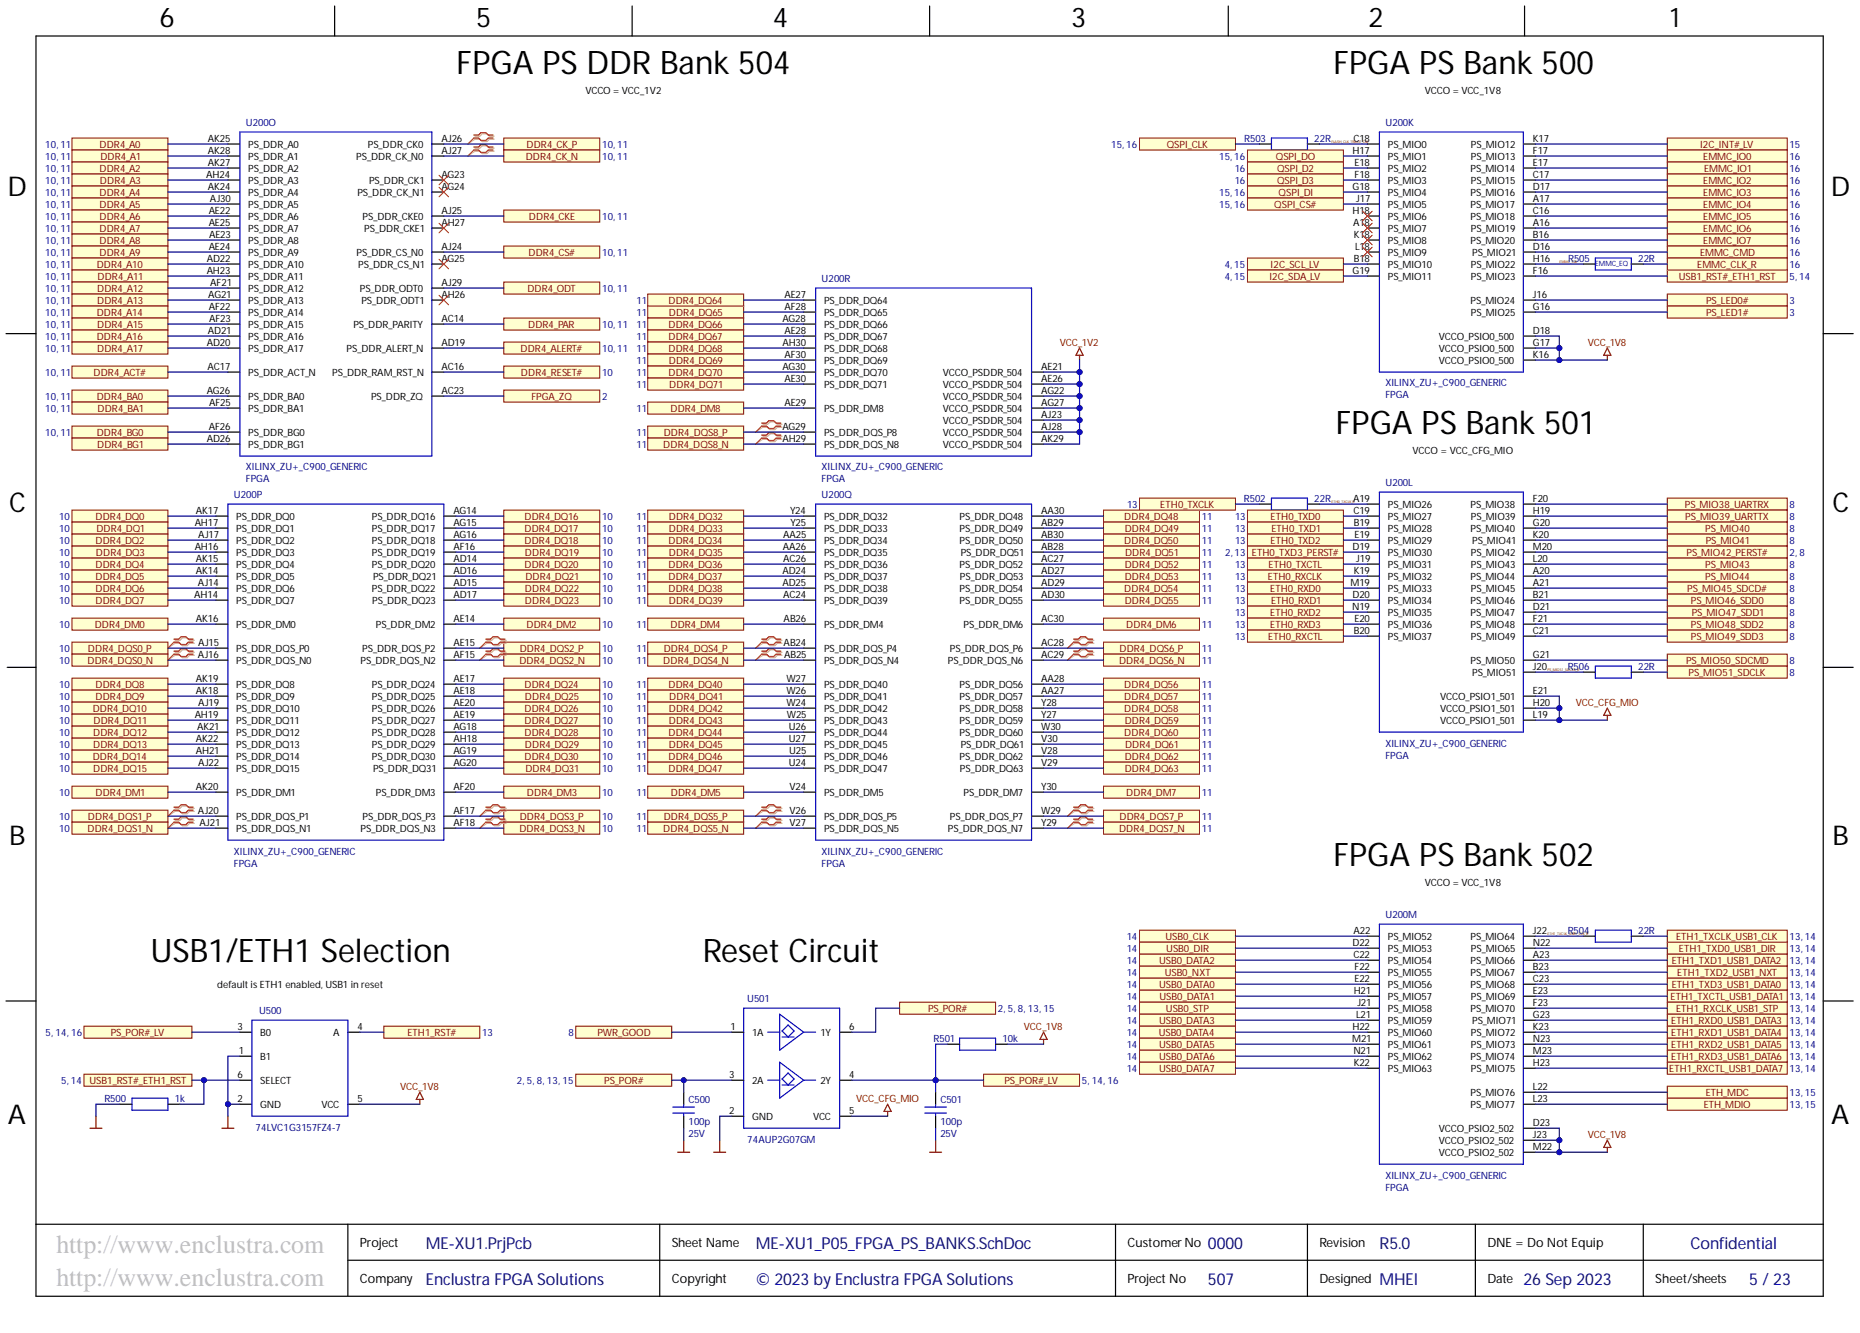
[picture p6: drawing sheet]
<svg xmlns="http://www.w3.org/2000/svg" width="393mm" height="282mm" viewBox="0 0 393 282" stroke-linecap="round" stroke-linejoin="round" font-family="sans-serif">
<defs><g id="words">
<g font-size="6.9">
<text x="96.6" y="15.6">FPGA PS DDR Bank 504</text>
<text x="282" y="15.6">FPGA PS Bank 500</text>
<text x="282.5" y="91.7">FPGA PS Bank 501</text>
<text x="282" y="183.1">FPGA PS Bank 502</text>
<text x="31.8" y="203.4">USB1/ETH1 Selection</text>
<text x="148.6" y="203.4">Reset Circuit</text>
</g>
<g font-size="5.8">
<text x="33.7" y="5.7">6</text>
<text x="100.7" y="5.7">5</text>
<text x="163.4" y="5.7">4</text>
<text x="226.5" y="5.7">3</text>
<text x="289.4" y="5.7">2</text>
<text x="353.1" y="5.7">1</text>
<text x="1.6" y="41.5">D</text>
<text x="387.2" y="41.5">D</text>
<text x="1.9" y="108.2">C</text>
<text x="387.5" y="108.2">C</text>
<text x="1.9" y="178.8">B</text>
<text x="387.5" y="178.8">B</text>
<text x="1.7" y="237.6">A</text>
<text x="387.3" y="237.6">A</text>
</g>
<g font-size="5.5" fill="#c0c0c0">
<text x="11.9" y="265">http://www.enclustra.com</text>
<text x="11.9" y="271.9">http://www.enclustra.com</text>
</g>
<g font-size="3.5" fill="#000080">
<text x="90.1" y="264.1">ME-XU1.PrjPcb</text>
<text x="159.8" y="264.1">ME-XU1_P05_FPGA_PS_BANKS.SchDoc</text>
<text x="255.4" y="264.1">0000</text>
<text x="357.5" y="264.1">Confidential</text>
<text x="90.1" y="271.7">Enclustra FPGA Solutions</text>
<text x="159.8" y="271.7">© 2023 by Enclustra FPGA Solutions</text>
<text x="255.4" y="271.7">507</text>
<text x="291.7" y="271.7">MHEI</text>
<text x="322.2" y="271.7">26 Sep 2023</text>
<text x="369.9" y="271.7">5 / 23</text>
</g>
<text font-size="3.5" fill="#00007c" x="291.7" y="264.1">R5.0</text>
<g font-size="2.7">
<text x="76.1" y="263.8">Project</text>
<text x="142.1" y="263.8">Sheet Name</text>
<text x="238.4" y="263.8">CustomerNo</text>
<text x="279" y="263.8">Revision</text>
<text x="314.5" y="263.8">DNE = Do Not Equip</text>
<text x="76.1" y="271.4">Company</text>
<text x="142.1" y="271.4">Copyright</text>
<text x="238.4" y="271.4">Project No</text>
<text x="279" y="271.4">Designed</text>
<text x="314.5" y="271.4">Date</text>
<text x="350.1" y="271.4">Sheet/sheets</text>
</g>
<g font-size="2.1">
<text x="123.8" y="19.9">VCCO = VCC_1V2</text>
<text x="301.4" y="19.9">VCCO = VCC_1V8</text>
<text x="44" y="29.9">AK25</text>
<text x="93.3" y="29.9">AJ26</text>
<text x="286.2" y="29.9">C18</text>
<text x="324.2" y="29.9">K17</text>
<text x="44" y="32.5">AK28</text>
<text x="44" y="35">AK27</text>
<text x="52.5" y="31.3">PS_DDR_A0</text>
<text x="52.5" y="33.8">PS_DDR_A1</text>
<text x="75.3" y="33.8">PS_DDR_CK_N0</text>
<text x="77.8" y="31.3">PS_DDR_CK0</text>
<text x="93.3" y="32.5">AJ27</text>
<text x="286" y="32.5">H17</text>
<text x="286.5" y="35">E18</text>
<text x="293.5" y="31.3">PS_MIO0</text>
<text x="293.5" y="33.8">PS_MIO1</text>
<text x="311.1" y="31.3">PS_MIO12</text>
<text x="311.1" y="33.8">PS_MIO13</text>
<text x="324.2" y="32.5">F17</text>
<text x="324.2" y="35">E17</text>
<text x="43.6" y="37.6">AH24</text>
<text x="44" y="40.1">AK24</text>
<text x="52.5" y="36.4">PS_DDR_A2</text>
<text x="52.5" y="38.9">PS_DDR_A3</text>
<text x="52.5" y="41.5">PS_DDR_A4</text>
<text x="75.6" y="41.5">PS_DDR_CK_N1</text>
<text x="78" y="38.9">PS_DDR_CK1</text>
<text x="93.3" y="37.6">AG23</text>
<text x="93.3" y="40.1">AG24</text>
<text x="286" y="40.1">G18</text>
<text x="286.5" y="37.6">F18</text>
<text x="293.5" y="36.4">PS_MIO2</text>
<text x="293.5" y="38.9">PS_MIO3</text>
<text x="293.5" y="41.5">PS_MIO4</text>
<text x="311" y="36.4">PS_MIO14</text>
<text x="311" y="41.5">PS_MIO16</text>
<text x="311.1" y="38.9">PS_MIO15</text>
<text x="324.2" y="37.6">C17</text>
<text x="324.2" y="40.1">D17</text>
<text x="44.1" y="45.2">AE22</text>
<text x="44.1" y="47.7">AE25</text>
<text x="44.4" y="42.6">AJ30</text>
<text x="52.5" y="44">PS_DDR_A5</text>
<text x="52.5" y="46.5">PS_DDR_A6</text>
<text x="76.7" y="46.5">PS_DDR_CKE0</text>
<text x="93.3" y="45.2">AJ25</text>
<text x="93.3" y="47.7">AH27</text>
<text x="286" y="45.2">H18</text>
<text x="286.1" y="47.7">A18</text>
<text x="286.8" y="42.6">J17</text>
<text x="293.5" y="44">PS_MIO5</text>
<text x="293.5" y="46.5">PS_MIO6</text>
<text x="311" y="44">PS_MIO17</text>
<text x="311" y="46.5">PS_MIO18</text>
<text x="324.2" y="42.6">A17</text>
<text x="324.2" y="45.2">C16</text>
<text x="324.2" y="47.7">A16</text>
<text x="44.1" y="52.8">AE24</text>
<text x="44.2" y="50.3">AE23</text>
<text x="52.5" y="49.1">PS_DDR_A7</text>
<text x="52.5" y="51.6">PS_DDR_A8</text>
<text x="77" y="49.1">PS_DDR_CKE1</text>
<text x="93.3" y="52.8">AJ24</text>
<text x="286.3" y="50.3">K18</text>
<text x="286.6" y="52.8">L18</text>
<text x="293.5" y="49.1">PS_MIO7</text>
<text x="293.5" y="51.6">PS_MIO8</text>
<text x="311" y="51.6">PS_MIO20</text>
<text x="311.1" y="49.1">PS_MIO19</text>
<text x="324.2" y="50.3">B16</text>
<text x="324.2" y="52.8">D16</text>
<text x="43.7" y="55.3">AD22</text>
<text x="43.7" y="57.9">AH23</text>
<text x="52.5" y="54.1">PS_DDR_A9</text>
<text x="52.5" y="56.7">PS_DDR_A10</text>
<text x="52.5" y="59.2">PS_DDR_A11</text>
<text x="75.4" y="54.1">PS_DDR_CS_N0</text>
<text x="75.8" y="56.7">PS_DDR_CS_N1</text>
<text x="93.3" y="55.3">AG25</text>
<text x="286" y="57.9">G19</text>
<text x="286.3" y="55.3">B18</text>
<text x="293.5" y="54.1">PS_MIO9</text>
<text x="293.5" y="56.7">PS_MIO10</text>
<text x="293.5" y="59.2">PS_MIO11</text>
<text x="311.1" y="56.7">PS_MIO22</text>
<text x="311.1" y="59.2">PS_MIO23</text>
<text x="311.3" y="54.1">PS_MIO21</text>
<text x="324.2" y="55.3">H16</text>
<text x="324.2" y="57.9">F16</text>
<text x="44.1" y="62.9">AG21</text>
<text x="44.1" y="65.5">AF22</text>
<text x="44.5" y="60.4">AF21</text>
<text x="52.5" y="61.8">PS_DDR_A12</text>
<text x="52.5" y="64.3">PS_DDR_A13</text>
<text x="76.1" y="61.8">PS_DDR_ODT0</text>
<text x="76.4" y="64.3">PS_DDR_ODT1</text>
<text x="93.3" y="60.4">AJ29</text>
<text x="93.3" y="62.9">AH26</text>
<text x="165.9" y="62.9">AE27</text>
<text x="165.9" y="65.5">AF28</text>
<text x="174.3" y="64.3">PS_DDR_DQ64</text>
<text x="311" y="64.3">PS_MIO24</text>
<text x="324.2" y="62.9">J16</text>
<text x="324.2" y="65.5">G16</text>
<text x="44" y="70.6">AD21</text>
<text x="44.2" y="68">AF23</text>
<text x="52.5" y="66.8">PS_DDR_A14</text>
<text x="52.5" y="69.4">PS_DDR_A15</text>
<text x="52.5" y="71.9">PS_DDR_A16</text>
<text x="74.7" y="69.4">PS_DDR_PARITY</text>
<text x="93.3" y="68">AC14</text>
<text x="165.5" y="68">AG28</text>
<text x="165.9" y="70.6">AE28</text>
<text x="174.3" y="66.8">PS_DDR_DQ65</text>
<text x="174.3" y="69.4">PS_DDR_DQ66</text>
<text x="174.3" y="71.9">PS_DDR_DQ67</text>
<text x="304.3" y="71.9">VCCO_PSIO0_500</text>
<text x="311.1" y="66.8">PS_MIO25</text>
<text x="324.2" y="70.6">D18</text>
<text x="43.7" y="73.1">AD20</text>
<text x="52.5" y="74.4">PS_DDR_A17</text>
<text x="73.3" y="74.4">PS_DDR_ALERT_N</text>
<text x="93.3" y="73.1">AD19</text>
<text x="165.5" y="73.1">AH30</text>
<text x="165.9" y="75.6">AF30</text>
<text x="174.3" y="74.4">PS_DDR_DQ68</text>
<text x="174.3" y="77">PS_DDR_DQ69</text>
<text x="304.3" y="74.4">VCCO_PSIO0_500</text>
<text x="304.3" y="77">VCCO_PSIO0_500</text>
<text x="324.2" y="73.1">G17</text>
<text x="324.2" y="75.6">K16</text>
<text x="43.7" y="83.2">AG26</text>
<text x="43.9" y="78.2">AC17</text>
<text x="52.5" y="79.5">PS_DDR_ACT_N</text>
<text x="70.3" y="79.5">PS_DDR_RAM_RST_N</text>
<text x="93.3" y="78.2">AC16</text>
<text x="93.3" y="83.2">AC23</text>
<text x="165.5" y="78.2">AG30</text>
<text x="165.9" y="80.7">AE30</text>
<text x="174.3" y="79.5">PS_DDR_DQ70</text>
<text x="174.3" y="82.1">PS_DDR_DQ71</text>
<text x="199.4" y="79.5">VCCO_PSDDR_504</text>
<text x="199.4" y="82.1">VCCO_PSDDR_504</text>
<text x="220.2" y="78.2">AE21</text>
<text x="220.2" y="80.7">AE26</text>
<text x="220.2" y="83.2">AG22</text>
<text x="44.2" y="85.8">AF25</text>
<text x="52.5" y="84.6">PS_DDR_BA0</text>
<text x="52.5" y="87.1">PS_DDR_BA1</text>
<text x="78.5" y="84.6">PS_DDR_ZQ</text>
<text x="165.9" y="85.8">AE29</text>
<text x="174.3" y="87.1">PS_DDR_DM8</text>
<text x="199.4" y="84.6">VCCO_PSDDR_504</text>
<text x="199.4" y="87.1">VCCO_PSDDR_504</text>
<text x="199.4" y="89.7">VCCO_PSDDR_504</text>
<text x="220.2" y="85.8">AG27</text>
<text x="220.2" y="88.3">AJ23</text>
<text x="43.7" y="93.4">AD26</text>
<text x="44.1" y="90.9">AF26</text>
<text x="52.5" y="92.2">PS_DDR_BG0</text>
<text x="52.5" y="94.8">PS_DDR_BG1</text>
<text x="165.5" y="90.9">AG29</text>
<text x="165.5" y="93.4">AH29</text>
<text x="174.3" y="92.2">PS_DDR_DQS_P8</text>
<text x="174.3" y="94.8">PS_DDR_DQS_N8</text>
<text x="199.4" y="92.2">VCCO_PSDDR_504</text>
<text x="199.4" y="94.8">VCCO_PSDDR_504</text>
<text x="220.2" y="90.9">AJ28</text>
<text x="220.2" y="93.4">AK29</text>
<text x="298.7" y="96">VCCO = VCC_CFG_MIO</text>
<text x="286.1" y="106.1">A19</text>
<text x="293.5" y="107.4">PS_MIO26</text>
<text x="311" y="107.4">PS_MIO38</text>
<text x="324.2" y="106.1">F20</text>
<text x="41.2" y="111.2">AH17</text>
<text x="41.4" y="108.6">AK17</text>
<text x="41.9" y="113.7">AJ17</text>
<text x="50" y="110">PS_DDR_DQ0</text>
<text x="50" y="112.5">PS_DDR_DQ1</text>
<text x="78.6" y="110">PS_DDR_DQ16</text>
<text x="78.6" y="112.5">PS_DDR_DQ17</text>
<text x="95.9" y="108.6">AG14</text>
<text x="95.9" y="111.2">AG15</text>
<text x="95.9" y="113.7">AG16</text>
<text x="165.6" y="113.7">AA25</text>
<text x="167.1" y="108.6">Y24</text>
<text x="167.2" y="111.2">Y25</text>
<text x="174.3" y="110">PS_DDR_DQ32</text>
<text x="174.3" y="112.5">PS_DDR_DQ33</text>
<text x="202.9" y="110">PS_DDR_DQ48</text>
<text x="202.9" y="112.5">PS_DDR_DQ49</text>
<text x="220.2" y="108.6">AA30</text>
<text x="220.2" y="111.2">AB29</text>
<text x="220.2" y="113.7">AB30</text>
<text x="286.2" y="108.6">C19</text>
<text x="286.3" y="111.2">B19</text>
<text x="286.5" y="113.7">E19</text>
<text x="293.5" y="110">PS_MIO27</text>
<text x="293.5" y="112.5">PS_MIO28</text>
<text x="311" y="112.5">PS_MIO40</text>
<text x="311.1" y="110">PS_MIO39</text>
<text x="324.2" y="108.6">H19</text>
<text x="324.2" y="111.2">G20</text>
<text x="324.2" y="113.7">K20</text>
<text x="41.2" y="116.2">AH16</text>
<text x="41.4" y="118.8">AK15</text>
<text x="50" y="115.1">PS_DDR_DQ2</text>
<text x="50" y="117.6">PS_DDR_DQ3</text>
<text x="78.6" y="115.1">PS_DDR_DQ18</text>
<text x="78.6" y="117.6">PS_DDR_DQ19</text>
<text x="95.9" y="116.2">AF16</text>
<text x="95.9" y="118.8">AD14</text>
<text x="165.6" y="116.2">AA26</text>
<text x="165.6" y="118.8">AC26</text>
<text x="174.3" y="115.1">PS_DDR_DQ34</text>
<text x="174.3" y="117.6">PS_DDR_DQ35</text>
<text x="202.9" y="115.1">PS_DDR_DQ50</text>
<text x="203.2" y="117.6">PS_DDR_DQ51</text>
<text x="220.2" y="116.2">AB28</text>
<text x="220.2" y="118.8">AC27</text>
<text x="286" y="116.2">D19</text>
<text x="286.8" y="118.8">J19</text>
<text x="293.5" y="115.1">PS_MIO29</text>
<text x="293.5" y="117.6">PS_MIO30</text>
<text x="311.1" y="117.6">PS_MIO42</text>
<text x="311.3" y="115.1">PS_MIO41</text>
<text x="324.2" y="116.2">M20</text>
<text x="324.2" y="118.8">L20</text>
<text x="41.4" y="121.3">AK14</text>
<text x="41.9" y="123.9">AJ14</text>
<text x="50" y="120.1">PS_DDR_DQ4</text>
<text x="50" y="122.7">PS_DDR_DQ5</text>
<text x="50" y="125.2">PS_DDR_DQ6</text>
<text x="78.6" y="120.1">PS_DDR_DQ20</text>
<text x="78.6" y="125.2">PS_DDR_DQ22</text>
<text x="78.9" y="122.7">PS_DDR_DQ21</text>
<text x="95.9" y="121.3">AD16</text>
<text x="95.9" y="123.9">AD15</text>
<text x="165.5" y="121.3">AD24</text>
<text x="165.5" y="123.9">AD25</text>
<text x="174.3" y="120.1">PS_DDR_DQ36</text>
<text x="174.3" y="122.7">PS_DDR_DQ37</text>
<text x="174.3" y="125.2">PS_DDR_DQ38</text>
<text x="202.9" y="120.1">PS_DDR_DQ52</text>
<text x="202.9" y="125.2">PS_DDR_DQ54</text>
<text x="203" y="122.7">PS_DDR_DQ53</text>
<text x="220.2" y="121.3">AD27</text>
<text x="220.2" y="123.9">AD29</text>
<text x="285.6" y="123.9">M19</text>
<text x="286.3" y="121.3">K19</text>
<text x="293.5" y="120.1">PS_MIO31</text>
<text x="293.5" y="122.7">PS_MIO32</text>
<text x="293.5" y="125.2">PS_MIO33</text>
<text x="311" y="122.7">PS_MIO44</text>
<text x="311.1" y="120.1">PS_MIO43</text>
<text x="311.1" y="125.2">PS_MIO45</text>
<text x="324.2" y="121.3">A20</text>
<text x="324.2" y="123.9">A21</text>
<text x="41.1" y="126.4">AH14</text>
<text x="41.4" y="131.5">AK16</text>
<text x="50" y="127.7">PS_DDR_DQ7</text>
<text x="78.7" y="127.7">PS_DDR_DQ23</text>
<text x="95.9" y="126.4">AD17</text>
<text x="95.9" y="131.5">AE14</text>
<text x="165.6" y="126.4">AC24</text>
<text x="165.7" y="131.5">AB26</text>
<text x="174.3" y="127.7">PS_DDR_DQ39</text>
<text x="202.9" y="127.7">PS_DDR_DQ55</text>
<text x="220.2" y="126.4">AD30</text>
<text x="220.2" y="131.5">AC30</text>
<text x="286" y="128.9">N19</text>
<text x="286" y="126.4">D20</text>
<text x="286.5" y="131.5">E20</text>
<text x="293.5" y="127.7">PS_MIO34</text>
<text x="293.5" y="130.3">PS_MIO35</text>
<text x="311" y="127.7">PS_MIO46</text>
<text x="311" y="130.3">PS_MIO47</text>
<text x="324.2" y="126.4">B21</text>
<text x="324.2" y="128.9">D21</text>
<text x="324.2" y="131.5">F21</text>
<text x="41.9" y="136.5">AJ15</text>
<text x="50" y="132.8">PS_DDR_DM0</text>
<text x="50" y="137.9">PS_DDR_DQS_P0</text>
<text x="76.6" y="137.9">PS_DDR_DQS_P2</text>
<text x="79.5" y="132.8">PS_DDR_DM2</text>
<text x="95.9" y="136.5">AE15</text>
<text x="165.7" y="136.5">AB24</text>
<text x="174.3" y="132.8">PS_DDR_DM4</text>
<text x="174.3" y="137.9">PS_DDR_DQS_P4</text>
<text x="200.9" y="137.9">PS_DDR_DQS_P6</text>
<text x="203.8" y="132.8">PS_DDR_DM6</text>
<text x="220.2" y="136.5">AC28</text>
<text x="286.3" y="134">B20</text>
<text x="293.5" y="132.8">PS_MIO36</text>
<text x="293.5" y="135.4">PS_MIO37</text>
<text x="311" y="132.8">PS_MIO48</text>
<text x="311.1" y="135.4">PS_MIO49</text>
<text x="324.2" y="134">C21</text>
<text x="41.9" y="139.1">AJ16</text>
<text x="50" y="140.4">PS_DDR_DQS_N0</text>
<text x="76.3" y="140.4">PS_DDR_DQS_N2</text>
<text x="95.9" y="139.1">AF15</text>
<text x="165.8" y="139.1">AB25</text>
<text x="174.3" y="140.4">PS_DDR_DQS_N4</text>
<text x="200.5" y="140.4">PS_DDR_DQS_N6</text>
<text x="220.2" y="139.1">AC29</text>
<text x="311" y="140.4">PS_MIO50</text>
<text x="311.3" y="143">PS_MIO51</text>
<text x="324.2" y="139.1">G21</text>
<text x="324.2" y="141.6">J20</text>
<text x="41.4" y="144.2">AK19</text>
<text x="41.4" y="146.7">AK18</text>
<text x="41.9" y="149.2">AJ19</text>
<text x="50" y="145.5">PS_DDR_DQ8</text>
<text x="50" y="148">PS_DDR_DQ9</text>
<text x="78.6" y="145.5">PS_DDR_DQ24</text>
<text x="78.6" y="148">PS_DDR_DQ25</text>
<text x="95.9" y="144.2">AE17</text>
<text x="95.9" y="146.7">AE18</text>
<text x="95.9" y="149.2">AE20</text>
<text x="166.3" y="144.2">W27</text>
<text x="166.3" y="146.7">W26</text>
<text x="166.3" y="149.2">W24</text>
<text x="174.3" y="145.5">PS_DDR_DQ40</text>
<text x="174.3" y="148">PS_DDR_DQ41</text>
<text x="202.9" y="145.5">PS_DDR_DQ56</text>
<text x="202.9" y="148">PS_DDR_DQ57</text>
<text x="220.2" y="144.2">AA28</text>
<text x="220.2" y="146.7">AA27</text>
<text x="220.2" y="149.2">Y28</text>
<text x="304.6" y="148">VCCO_PSIO1_501</text>
<text x="324.2" y="146.7">E21</text>
<text x="324.2" y="149.2">H20</text>
<text x="41.2" y="151.8">AH19</text>
<text x="41.7" y="154.3">AK21</text>
<text x="50" y="150.6">PS_DDR_DQ10</text>
<text x="50" y="153.1">PS_DDR_DQ11</text>
<text x="50" y="155.7">PS_DDR_DQ12</text>
<text x="78.6" y="150.6">PS_DDR_DQ26</text>
<text x="78.6" y="153.1">PS_DDR_DQ27</text>
<text x="78.6" y="155.7">PS_DDR_DQ28</text>
<text x="95.9" y="151.8">AE19</text>
<text x="95.9" y="154.3">AG18</text>
<text x="166.4" y="151.8">W25</text>
<text x="166.8" y="154.3">U26</text>
<text x="174.3" y="150.6">PS_DDR_DQ42</text>
<text x="174.3" y="153.1">PS_DDR_DQ43</text>
<text x="174.3" y="155.7">PS_DDR_DQ44</text>
<text x="202.9" y="150.6">PS_DDR_DQ58</text>
<text x="202.9" y="153.1">PS_DDR_DQ59</text>
<text x="202.9" y="155.7">PS_DDR_DQ60</text>
<text x="220.2" y="151.8">Y27</text>
<text x="220.2" y="154.3">W30</text>
<text x="304.6" y="150.6">VCCO_PSIO1_501</text>
<text x="304.6" y="153.1">VCCO_PSIO1_501</text>
<text x="324.2" y="151.8">L19</text>
<text x="41.4" y="156.8">AK22</text>
<text x="41.4" y="159.4">AH21</text>
<text x="41.9" y="161.9">AJ22</text>
<text x="50" y="158.2">PS_DDR_DQ13</text>
<text x="50" y="160.7">PS_DDR_DQ14</text>
<text x="78.6" y="158.2">PS_DDR_DQ29</text>
<text x="78.6" y="160.7">PS_DDR_DQ30</text>
<text x="95.9" y="156.8">AH18</text>
<text x="95.9" y="159.4">AG19</text>
<text x="95.9" y="161.9">AG20</text>
<text x="166.8" y="156.8">U27</text>
<text x="166.8" y="161.9">U24</text>
<text x="166.9" y="159.4">U25</text>
<text x="174.3" y="158.2">PS_DDR_DQ45</text>
<text x="174.3" y="160.7">PS_DDR_DQ46</text>
<text x="202.9" y="160.7">PS_DDR_DQ62</text>
<text x="203.2" y="158.2">PS_DDR_DQ61</text>
<text x="220.2" y="156.8">V30</text>
<text x="220.2" y="159.4">V28</text>
<text x="220.2" y="161.9">V29</text>
<text x="41.4" y="167">AK20</text>
<text x="50" y="163.3">PS_DDR_DQ15</text>
<text x="78.9" y="163.3">PS_DDR_DQ31</text>
<text x="95.9" y="167">AF20</text>
<text x="167" y="167">V24</text>
<text x="174.3" y="163.3">PS_DDR_DQ47</text>
<text x="203" y="163.3">PS_DDR_DQ63</text>
<text x="220.2" y="167">Y30</text>
<text x="41.9" y="172.1">AJ20</text>
<text x="50" y="168.4">PS_DDR_DM1</text>
<text x="50" y="173.4">PS_DDR_DQS_P1</text>
<text x="76.7" y="173.4">PS_DDR_DQS_P3</text>
<text x="79.5" y="168.4">PS_DDR_DM3</text>
<text x="95.9" y="172.1">AF17</text>
<text x="167" y="172.1">V26</text>
<text x="174.3" y="168.4">PS_DDR_DM5</text>
<text x="174.3" y="173.4">PS_DDR_DQS_P5</text>
<text x="200.9" y="173.4">PS_DDR_DQS_P7</text>
<text x="203.8" y="168.4">PS_DDR_DM7</text>
<text x="220.2" y="172.1">W29</text>
<text x="42.2" y="174.6">AJ21</text>
<text x="50" y="176">PS_DDR_DQS_N1</text>
<text x="76.3" y="176">PS_DDR_DQS_N3</text>
<text x="95.9" y="174.6">AF18</text>
<text x="167" y="174.6">V27</text>
<text x="174.3" y="176">PS_DDR_DQS_N5</text>
<text x="200.5" y="176">PS_DDR_DQS_N7</text>
<text x="220.2" y="174.6">Y29</text>
<text x="301.4" y="187.4">VCCO = VCC_1V8</text>
<text x="286.2" y="197.5">A22</text>
<text x="324.2" y="197.5">J22</text>
<text x="286" y="200">D22</text>
<text x="286.2" y="202.5">C22</text>
<text x="293.5" y="198.8">PS_MIO52</text>
<text x="293.5" y="201.3">PS_MIO53</text>
<text x="293.5" y="203.9">PS_MIO54</text>
<text x="311" y="198.8">PS_MIO64</text>
<text x="311" y="203.9">PS_MIO66</text>
<text x="311.1" y="201.3">PS_MIO65</text>
<text x="324.2" y="200">N22</text>
<text x="324.2" y="202.5">A23</text>
<text x="45.9" y="209">default is ETH1 enabled, USB1 in reset</text>
<text x="286.5" y="205.1">F22</text>
<text x="286.5" y="207.6">E22</text>
<text x="293.5" y="206.4">PS_MIO55</text>
<text x="293.5" y="209">PS_MIO56</text>
<text x="311" y="206.4">PS_MIO67</text>
<text x="311" y="209">PS_MIO68</text>
<text x="324.2" y="205.1">B23</text>
<text x="324.2" y="207.6">C23</text>
<text x="286.3" y="210.1">H21</text>
<text x="286.8" y="215.2">L21</text>
<text x="287.1" y="212.7">J21</text>
<text x="293.5" y="211.5">PS_MIO57</text>
<text x="293.5" y="214">PS_MIO58</text>
<text x="311" y="214">PS_MIO70</text>
<text x="311.1" y="211.5">PS_MIO69</text>
<text x="324.2" y="210.1">E23</text>
<text x="324.2" y="212.7">F23</text>
<text x="324.2" y="215.2">G23</text>
<text x="50.2" y="217.8">3</text>
<text x="55" y="219.1">B0</text>
<text x="70.4" y="219.1">A</text>
<text x="75.6" y="217.8">4</text>
<text x="154.5" y="217.8">1</text>
<text x="159" y="219.1">1A</text>
<text x="173.5" y="219.1">1Y</text>
<text x="179.6" y="217.8">6</text>
<text x="286" y="220.3">M21</text>
<text x="286" y="217.8">H22</text>
<text x="293.5" y="216.6">PS_MIO59</text>
<text x="293.5" y="219.1">PS_MIO60</text>
<text x="293.5" y="221.6">PS_MIO61</text>
<text x="311.1" y="219.1">PS_MIO72</text>
<text x="311.1" y="221.6">PS_MIO73</text>
<text x="311.3" y="216.6">PS_MIO71</text>
<text x="324.2" y="217.8">K23</text>
<text x="324.2" y="220.3">N23</text>
<text x="50.2" y="227.9">6</text>
<text x="50.5" y="222.8">1</text>
<text x="55" y="224.2">B1</text>
<text x="154.2" y="227.9">3</text>
<text x="179.6" y="227.9">4</text>
<text x="286.2" y="222.8">N21</text>
<text x="286.3" y="225.4">K22</text>
<text x="293.5" y="224.2">PS_MIO62</text>
<text x="293.5" y="226.7">PS_MIO63</text>
<text x="311" y="224.2">PS_MIO74</text>
<text x="311.1" y="226.7">PS_MIO75</text>
<text x="324.2" y="222.8">M23</text>
<text x="324.2" y="225.4">H23</text>
<text x="50.2" y="233">2</text>
<text x="55" y="229.3">SELECT</text>
<text x="75.6" y="233">5</text>
<text x="159" y="229.3">2A</text>
<text x="173.5" y="229.3">2Y</text>
<text x="311" y="231.8">PS_MIO76</text>
<text x="324.2" y="230.4">L22</text>
<text x="324.2" y="233">L23</text>
<text x="55" y="234.3">GND</text>
<text x="68" y="234.3">VCC</text>
<text x="154.2" y="235.5">2</text>
<text x="159" y="236.9">GND</text>
<text x="172" y="236.9">VCC</text>
<text x="179.6" y="235.5">5</text>
<text x="304.3" y="239.4">VCCO_PSIO2_502</text>
<text x="311" y="234.3">PS_MIO77</text>
<text x="324.2" y="238.1">D23</text>
<text x="304.3" y="242">VCCO_PSIO2_502</text>
<text x="304.3" y="244.5">VCCO_PSIO2_502</text>
<text x="324.2" y="240.6">J23</text>
<text x="324.2" y="243.1">M22</text>
</g>
<g font-size="2.1" fill="#000080">
<text x="52" y="26.6">U200O</text>
<text x="263.1" y="29.9">R503</text>
<text x="277.9" y="29.9">22R</text>
<text x="293" y="26.6">U200K</text>
<text x="9.6" y="31.3">10, 11</text>
<text x="9.6" y="33.8">10, 11</text>
<text x="127.3" y="31.3">10, 11</text>
<text x="127.3" y="33.8">10, 11</text>
<text x="235" y="31.3">15, 16</text>
<text x="257.8" y="33.8">15, 16</text>
<text x="378.5" y="31.3">15</text>
<text x="378.5" y="33.8">16</text>
<text x="9.6" y="36.4">10, 11</text>
<text x="9.6" y="38.9">10, 11</text>
<text x="9.6" y="41.5">10, 11</text>
<text x="257.8" y="41.5">15, 16</text>
<text x="261.1" y="36.4">16</text>
<text x="261.1" y="38.9">16</text>
<text x="378.5" y="36.4">16</text>
<text x="378.5" y="38.9">16</text>
<text x="378.5" y="41.5">16</text>
<text x="9.6" y="44">10, 11</text>
<text x="9.6" y="46.5">10, 11</text>
<text x="127.3" y="46.5">10, 11</text>
<text x="257.8" y="44">15, 16</text>
<text x="378.5" y="44">16</text>
<text x="378.5" y="46.5">16</text>
<text x="9.6" y="49.1">10, 11</text>
<text x="9.6" y="51.6">10, 11</text>
<text x="378.5" y="49.1">16</text>
<text x="378.5" y="51.6">16</text>
<text x="9.6" y="54.1">10, 11</text>
<text x="9.6" y="56.7">10, 11</text>
<text x="9.6" y="59.2">10, 11</text>
<text x="127.3" y="54.1">10, 11</text>
<text x="173.8" y="59.6">U200R</text>
<text x="259" y="56.7">4, 15</text>
<text x="259" y="59.2">4, 15</text>
<text x="331.6" y="55.3">R505</text>
<text x="346.4" y="55.3">22R</text>
<text x="378.5" y="54.1">16</text>
<text x="378.5" y="59.2">5, 14</text>
<text x="378.5" y="56.7">16</text>
<text x="9.6" y="61.8">10, 11</text>
<text x="9.6" y="64.3">10, 11</text>
<text x="127.3" y="61.8">10, 11</text>
<text x="134.6" y="64.3">11</text>
<text x="378.5" y="64.3">3</text>
<text x="9.6" y="66.8">10, 11</text>
<text x="9.6" y="69.4">10, 11</text>
<text x="9.6" y="71.9">10, 11</text>
<text x="127.3" y="69.4">10, 11</text>
<text x="134.6" y="66.8">11</text>
<text x="134.6" y="69.4">11</text>
<text x="134.6" y="71.9">11</text>
<text x="378.5" y="66.8">3</text>
<text x="9.6" y="74.4">10, 11</text>
<text x="127.3" y="74.4">10, 11</text>
<text x="134.6" y="74.4">11</text>
<text x="134.6" y="77">11</text>
<text x="9.6" y="79.5">10, 11</text>
<text x="127.3" y="79.5">10</text>
<text x="134.6" y="79.5">11</text>
<text x="134.6" y="82.1">11</text>
<text x="293" y="81.7">XILINX_ZU+_C900_GENERIC</text>
<text x="9.6" y="84.6">10, 11</text>
<text x="9.6" y="87.1">10, 11</text>
<text x="127.3" y="84.6">2</text>
<text x="134.6" y="87.1">11</text>
<text x="293" y="84.3">FPGA</text>
<text x="9.6" y="92.2">10, 11</text>
<text x="134.6" y="92.2">11</text>
<text x="134.6" y="94.8">11</text>
<text x="52" y="99.5">XILINX_ZU+_C900_GENERIC</text>
<text x="173.8" y="99.5">XILINX_ZU+_C900_GENERIC</text>
<text x="49.5" y="105.3">U200P</text>
<text x="52" y="102">FPGA</text>
<text x="173.8" y="105.3">U200Q</text>
<text x="173.8" y="102">FPGA</text>
<text x="238.4" y="107.4">13</text>
<text x="263" y="106.1">R502</text>
<text x="277.9" y="106.1">22R</text>
<text x="293" y="102.8">U200L</text>
<text x="378.5" y="107.4">8</text>
<text x="12.5" y="110">10</text>
<text x="12.5" y="112.5">10</text>
<text x="127.3" y="110">10</text>
<text x="127.3" y="112.5">10</text>
<text x="134.6" y="110">11</text>
<text x="134.6" y="112.5">11</text>
<text x="254.2" y="110">11</text>
<text x="254.2" y="112.5">11</text>
<text x="261.2" y="110">13</text>
<text x="261.2" y="112.5">13</text>
<text x="378.5" y="110">8</text>
<text x="378.5" y="112.5">8</text>
<text x="12.5" y="115.1">10</text>
<text x="12.5" y="117.6">10</text>
<text x="127.3" y="115.1">10</text>
<text x="127.3" y="117.6">10</text>
<text x="134.6" y="115.1">11</text>
<text x="134.6" y="117.6">11</text>
<text x="254.2" y="115.1">11</text>
<text x="254.2" y="117.6">11</text>
<text x="259.1" y="117.6">2, 13</text>
<text x="261.2" y="115.1">13</text>
<text x="378.5" y="115.1">8</text>
<text x="378.5" y="117.6">2, 8</text>
<text x="12.5" y="120.1">10</text>
<text x="12.5" y="122.7">10</text>
<text x="12.5" y="125.2">10</text>
<text x="127.3" y="120.1">10</text>
<text x="127.3" y="122.7">10</text>
<text x="127.3" y="125.2">10</text>
<text x="134.6" y="120.1">11</text>
<text x="134.6" y="122.7">11</text>
<text x="134.6" y="125.2">11</text>
<text x="254.2" y="120.1">11</text>
<text x="254.2" y="122.7">11</text>
<text x="254.2" y="125.2">11</text>
<text x="261.2" y="120.1">13</text>
<text x="261.2" y="122.7">13</text>
<text x="261.2" y="125.2">13</text>
<text x="378.5" y="120.1">8</text>
<text x="378.5" y="122.7">8</text>
<text x="378.5" y="125.2">8</text>
<text x="12.5" y="127.7">10</text>
<text x="127.3" y="127.7">10</text>
<text x="134.6" y="127.7">11</text>
<text x="254.2" y="127.7">11</text>
<text x="261.2" y="127.7">13</text>
<text x="261.2" y="130.3">13</text>
<text x="378.5" y="127.7">8</text>
<text x="378.5" y="130.3">8</text>
<text x="12.5" y="132.8">10</text>
<text x="12.5" y="137.9">10</text>
<text x="127.3" y="132.8">10</text>
<text x="127.3" y="137.9">10</text>
<text x="134.6" y="132.8">11</text>
<text x="134.6" y="137.9">11</text>
<text x="254.2" y="132.8">11</text>
<text x="254.2" y="137.9">11</text>
<text x="261.2" y="132.8">13</text>
<text x="261.2" y="135.4">13</text>
<text x="378.5" y="132.8">8</text>
<text x="378.5" y="135.4">8</text>
<text x="12.5" y="140.4">10</text>
<text x="127.3" y="140.4">10</text>
<text x="134.6" y="140.4">11</text>
<text x="254.2" y="140.4">11</text>
<text x="331.5" y="141.6">R506</text>
<text x="346.4" y="141.6">22R</text>
<text x="378.5" y="140.4">8</text>
<text x="378.5" y="143">8</text>
<text x="12.5" y="145.5">10</text>
<text x="12.5" y="148">10</text>
<text x="127.3" y="145.5">10</text>
<text x="127.3" y="148">10</text>
<text x="134.6" y="145.5">11</text>
<text x="134.6" y="148">11</text>
<text x="254.2" y="148">11</text>
<text x="254.2" y="145.5">11</text>
<text x="12.5" y="150.6">10</text>
<text x="12.5" y="153.1">10</text>
<text x="12.5" y="155.7">10</text>
<text x="127.3" y="150.6">10</text>
<text x="127.3" y="153.1">10</text>
<text x="127.3" y="155.7">10</text>
<text x="134.6" y="150.6">11</text>
<text x="134.6" y="153.1">11</text>
<text x="134.6" y="155.7">11</text>
<text x="254.2" y="153.1">11</text>
<text x="254.2" y="155.7">11</text>
<text x="254.2" y="150.6">11</text>
<text x="12.5" y="158.2">10</text>
<text x="12.5" y="160.7">10</text>
<text x="127.3" y="158.2">10</text>
<text x="127.3" y="160.7">10</text>
<text x="134.6" y="158.2">11</text>
<text x="134.6" y="160.7">11</text>
<text x="254.2" y="160.7">11</text>
<text x="254.2" y="158.2">11</text>
<text x="293" y="160.4">FPGA</text>
<text x="293" y="157.9">XILINX_ZU+_C900_GENERIC</text>
<text x="12.5" y="163.3">10</text>
<text x="127.3" y="163.3">10</text>
<text x="134.6" y="163.3">11</text>
<text x="254.2" y="163.3">11</text>
<text x="12.5" y="168.4">10</text>
<text x="12.5" y="173.4">10</text>
<text x="127.3" y="168.4">10</text>
<text x="127.3" y="173.4">10</text>
<text x="134.6" y="168.4">11</text>
<text x="134.6" y="173.4">11</text>
<text x="254.2" y="168.4">11</text>
<text x="254.2" y="173.4">11</text>
<text x="12.5" y="176">10</text>
<text x="127.3" y="176">10</text>
<text x="134.6" y="176">11</text>
<text x="254.2" y="176">11</text>
<text x="49.5" y="183.2">FPGA</text>
<text x="49.5" y="180.7">XILINX_ZU+_C900_GENERIC</text>
<text x="173.8" y="183.2">FPGA</text>
<text x="173.8" y="180.7">XILINX_ZU+_C900_GENERIC</text>
<text x="293" y="194.2">U200M</text>
<text x="331.5" y="197.5">R504</text>
<text x="346.4" y="197.5">22R</text>
<text x="238.3" y="198.8">14</text>
<text x="238.3" y="201.3">14</text>
<text x="238.3" y="203.9">14</text>
<text x="378.5" y="201.3">13, 14</text>
<text x="378.5" y="203.9">13, 14</text>
<text x="378.5" y="198.8">13, 14</text>
<text x="238.3" y="206.4">14</text>
<text x="238.3" y="209">14</text>
<text x="378.5" y="206.4">13, 14</text>
<text x="378.5" y="209">13, 14</text>
<text x="54.8" y="214.5">U500</text>
<text x="158" y="211.9">U501</text>
<text x="211" y="214">2, 5, 8, 13, 15</text>
<text x="238.3" y="211.5">14</text>
<text x="238.3" y="214">14</text>
<text x="378.5" y="211.5">13, 14</text>
<text x="378.5" y="214">13, 14</text>
<text x="9.6" y="219.1">5, 14, 16</text>
<text x="102" y="219.1">13</text>
<text x="120.2" y="219.1">8</text>
<text x="197.4" y="220.3">R501</text>
<text x="212" y="220.3">10k</text>
<text x="238.3" y="216.6">14</text>
<text x="238.3" y="219.1">14</text>
<text x="238.3" y="221.6">14</text>
<text x="378.5" y="216.6">13, 14</text>
<text x="378.5" y="219.1">13, 14</text>
<text x="378.5" y="221.6">13, 14</text>
<text x="238.3" y="224.2">14</text>
<text x="238.3" y="226.7">14</text>
<text x="378.5" y="224.2">13, 14</text>
<text x="378.5" y="226.7">13, 14</text>
<text x="12.9" y="229.3">5, 14</text>
<text x="22.1" y="233">R500</text>
<text x="37" y="233">1k</text>
<text x="109.3" y="229.3">2, 5, 8, 13, 15</text>
<text x="145.6" y="233.2">C500</text>
<text x="198.9" y="233.2">C501</text>
<text x="228.8" y="229.3">5, 14, 16</text>
<text x="378.5" y="231.8">13, 15</text>
<text x="54" y="239.1">74LVC1G3157FZ4-7</text>
<text x="145.6" y="237.8">100p</text>
<text x="198.9" y="237.8">100p</text>
<text x="378.5" y="234.3">13, 15</text>
<text x="145.6" y="240.3">25V</text>
<text x="158" y="241.6">74AUP2G07GM</text>
<text x="198.9" y="240.3">25V</text>
<text x="293" y="251.8">FPGA</text>
<text x="293" y="249.2">XILINX_ZU+_C900_GENERIC</text>
</g>
<g font-size="2.1" fill="#800000">
<text x="21.1" y="31.3">DDR4_A0</text>
<text x="21.2" y="33.8">DDR4_A1</text>
<text x="111.2" y="33.8">DDR4_CK_N</text>
<text x="111.4" y="31.3">DDR4_CK_P</text>
<text x="246.7" y="31.3">QSPI_CLK</text>
<text x="269.8" y="33.8">QSPI_DO</text>
<text x="359.5" y="31.3">I2C_INT#_LV</text>
<text x="360.2" y="33.8">EMMC_IO0</text>
<text x="21.1" y="36.4">DDR4_A2</text>
<text x="21.1" y="41.5">DDR4_A4</text>
<text x="21.1" y="38.9">DDR4_A3</text>
<text x="270.1" y="36.4">QSPI_D2</text>
<text x="270.1" y="38.9">QSPI_D3</text>
<text x="270.4" y="41.5">QSPI_DI</text>
<text x="360.2" y="38.9">EMMC_IO2</text>
<text x="360.2" y="41.5">EMMC_IO3</text>
<text x="360.4" y="36.4">EMMC_IO1</text>
<text x="21.1" y="44">DDR4_A5</text>
<text x="21.1" y="46.5">DDR4_A6</text>
<text x="111.9" y="46.5">DDR4_CKE</text>
<text x="269.5" y="44">QSPI_CS#</text>
<text x="360.2" y="44">EMMC_IO4</text>
<text x="360.2" y="46.5">EMMC_IO5</text>
<text x="21.1" y="49.1">DDR4_A7</text>
<text x="21.1" y="51.6">DDR4_A8</text>
<text x="360.2" y="49.1">EMMC_IO6</text>
<text x="360.2" y="51.6">EMMC_IO7</text>
<text x="20.5" y="56.7">DDR4_A10</text>
<text x="20.6" y="59.2">DDR4_A11</text>
<text x="21.1" y="54.1">DDR4_A9</text>
<text x="111.8" y="54.1">DDR4_CS#</text>
<text x="268.5" y="59.2">I2C_SDA_LV</text>
<text x="268.7" y="56.7">I2C_SCL_LV</text>
<text x="355" y="59.2">USB1_RST#_ETH1_RST</text>
<text x="358.9" y="56.7">EMMC_CLK_R</text>
<text x="359.5" y="54.1">EMMC_CMD</text>
<text x="20.5" y="61.8">DDR4_A12</text>
<text x="20.5" y="64.3">DDR4_A13</text>
<text x="111.5" y="61.8">DDR4_ODT</text>
<text x="141.4" y="64.3">DDR4_DQ64</text>
<text x="360.8" y="64.3">PS_LED0#</text>
<text x="20.5" y="66.8">DDR4_A14</text>
<text x="20.5" y="71.9">DDR4_A16</text>
<text x="20.5" y="69.4">DDR4_A15</text>
<text x="111.7" y="69.4">DDR4_PAR</text>
<text x="141.4" y="69.4">DDR4_DQ66</text>
<text x="141.4" y="71.9">DDR4_DQ67</text>
<text x="141.5" y="66.8">DDR4_DQ65</text>
<text x="360.8" y="66.8">PS_LED1#</text>
<text x="20.5" y="74.4">DDR4_A17</text>
<text x="110.1" y="74.4">DDR4_ALERT#</text>
<text x="141.4" y="74.4">DDR4_DQ68</text>
<text x="141.5" y="77">DDR4_DQ69</text>
<text x="224.2" y="73.1">VCC_1V2</text>
<text x="335.8" y="73.1">VCC_1V8</text>
<text x="19.8" y="79.5">DDR4_ACT#</text>
<text x="110.2" y="79.5">DDR4_RESET#</text>
<text x="141.4" y="79.5">DDR4_DQ70</text>
<text x="141.5" y="82.1">DDR4_DQ71</text>
<text x="20.5" y="84.6">DDR4_BA0</text>
<text x="20.6" y="87.1">DDR4_BA1</text>
<text x="112.4" y="84.6">FPGA_ZQ</text>
<text x="141.8" y="87.1">DDR4_DM8</text>
<text x="20.5" y="92.2">DDR4_BG0</text>
<text x="20.5" y="94.8">DDR4_BG1</text>
<text x="140.3" y="94.8">DDR4_DQS8_N</text>
<text x="140.4" y="92.2">DDR4_DQS8_P</text>
<text x="245.4" y="107.4">ETH0_TXCLK</text>
<text x="356.3" y="107.4">PS_MIO38_UARTRX</text>
<text x="20.2" y="110">DDR4_DQ0</text>
<text x="20.4" y="112.5">DDR4_DQ1</text>
<text x="110.9" y="110">DDR4_DQ16</text>
<text x="110.9" y="112.5">DDR4_DQ17</text>
<text x="141.5" y="110">DDR4_DQ32</text>
<text x="141.5" y="112.5">DDR4_DQ33</text>
<text x="237.8" y="110">DDR4_DQ48</text>
<text x="237.9" y="112.5">DDR4_DQ49</text>
<text x="268.7" y="110">ETH0_TXD0</text>
<text x="268.9" y="112.5">ETH0_TXD1</text>
<text x="356.4" y="110">PS_MIO39_UARTTX</text>
<text x="360.6" y="112.5">PS_MIO40</text>
<text x="20.2" y="115.1">DDR4_DQ2</text>
<text x="20.3" y="117.6">DDR4_DQ3</text>
<text x="110.9" y="115.1">DDR4_DQ18</text>
<text x="111" y="117.6">DDR4_DQ19</text>
<text x="141.4" y="115.1">DDR4_DQ34</text>
<text x="141.5" y="117.6">DDR4_DQ35</text>
<text x="237.8" y="115.1">DDR4_DQ50</text>
<text x="237.9" y="117.6">DDR4_DQ51</text>
<text x="264.7" y="117.6">ETH0_TXD3_PERST#</text>
<text x="268.7" y="115.1">ETH0_TXD2</text>
<text x="356.7" y="117.6">PS_MIO42_PERST#</text>
<text x="360.7" y="115.1">PS_MIO41</text>
<text x="20.2" y="120.1">DDR4_DQ4</text>
<text x="20.2" y="122.7">DDR4_DQ5</text>
<text x="20.2" y="125.2">DDR4_DQ6</text>
<text x="110.9" y="120.1">DDR4_DQ20</text>
<text x="111" y="125.2">DDR4_DQ22</text>
<text x="111.1" y="122.7">DDR4_DQ21</text>
<text x="141.4" y="120.1">DDR4_DQ36</text>
<text x="141.4" y="122.7">DDR4_DQ37</text>
<text x="141.4" y="125.2">DDR4_DQ38</text>
<text x="237.8" y="125.2">DDR4_DQ54</text>
<text x="237.9" y="120.1">DDR4_DQ52</text>
<text x="237.9" y="122.7">DDR4_DQ53</text>
<text x="268.1" y="122.7">ETH0_RXCLK</text>
<text x="268.3" y="120.1">ETH0_TXCTL</text>
<text x="268.6" y="125.2">ETH0_RXD0</text>
<text x="356.8" y="125.2">PS_MIO45_SDCD#</text>
<text x="360.6" y="120.1">PS_MIO43</text>
<text x="360.6" y="122.7">PS_MIO44</text>
<text x="20.2" y="127.7">DDR4_DQ7</text>
<text x="111" y="127.7">DDR4_DQ23</text>
<text x="141.5" y="127.7">DDR4_DQ39</text>
<text x="237.9" y="127.7">DDR4_DQ55</text>
<text x="268.6" y="130.3">ETH0_RXD2</text>
<text x="268.8" y="127.7">ETH0_RXD1</text>
<text x="357.6" y="127.7">PS_MIO46_SDD0</text>
<text x="357.8" y="130.3">PS_MIO47_SDD1</text>
<text x="18.6" y="137.9">DDR4_DQS0_P</text>
<text x="20" y="132.8">DDR4_DM0</text>
<text x="109.9" y="137.9">DDR4_DQS2_P</text>
<text x="111.4" y="132.8">DDR4_DM2</text>
<text x="140.4" y="137.9">DDR4_DQS4_P</text>
<text x="141.8" y="132.8">DDR4_DM4</text>
<text x="236.8" y="137.9">DDR4_DQS6_P</text>
<text x="238.2" y="132.8">DDR4_DM6</text>
<text x="268.2" y="135.4">ETH0_RXCTL</text>
<text x="268.6" y="132.8">ETH0_RXD3</text>
<text x="357.6" y="132.8">PS_MIO48_SDD2</text>
<text x="357.6" y="135.4">PS_MIO49_SDD3</text>
<text x="18.5" y="140.4">DDR4_DQS0_N</text>
<text x="109.8" y="140.4">DDR4_DQS2_N</text>
<text x="140.3" y="140.4">DDR4_DQS4_N</text>
<text x="236.7" y="140.4">DDR4_DQS6_N</text>
<text x="356.6" y="140.4">PS_MIO50_SDCMD</text>
<text x="357.1" y="143">PS_MIO51_SDCLK</text>
<text x="20.2" y="145.5">DDR4_DQ8</text>
<text x="20.2" y="148">DDR4_DQ9</text>
<text x="110.9" y="145.5">DDR4_DQ24</text>
<text x="111" y="148">DDR4_DQ25</text>
<text x="141.4" y="145.5">DDR4_DQ40</text>
<text x="141.5" y="148">DDR4_DQ41</text>
<text x="237.8" y="148">DDR4_DQ57</text>
<text x="237.8" y="145.5">DDR4_DQ56</text>
<text x="333.2" y="149.2">VCC_CFG_MIO</text>
<text x="19.6" y="150.6">DDR4_DQ10</text>
<text x="19.7" y="155.7">DDR4_DQ12</text>
<text x="19.8" y="153.1">DDR4_DQ11</text>
<text x="110.9" y="150.6">DDR4_DQ26</text>
<text x="110.9" y="153.1">DDR4_DQ27</text>
<text x="110.9" y="155.7">DDR4_DQ28</text>
<text x="141.4" y="155.7">DDR4_DQ44</text>
<text x="141.5" y="150.6">DDR4_DQ42</text>
<text x="141.5" y="153.1">DDR4_DQ43</text>
<text x="237.8" y="155.7">DDR4_DQ60</text>
<text x="237.8" y="150.6">DDR4_DQ58</text>
<text x="237.9" y="153.1">DDR4_DQ59</text>
<text x="19.6" y="160.7">DDR4_DQ14</text>
<text x="19.7" y="158.2">DDR4_DQ13</text>
<text x="110.9" y="160.7">DDR4_DQ30</text>
<text x="111" y="158.2">DDR4_DQ29</text>
<text x="141.4" y="160.7">DDR4_DQ46</text>
<text x="141.5" y="158.2">DDR4_DQ45</text>
<text x="237.9" y="160.7">DDR4_DQ62</text>
<text x="237.9" y="158.2">DDR4_DQ61</text>
<text x="19.7" y="163.3">DDR4_DQ15</text>
<text x="111.1" y="163.3">DDR4_DQ31</text>
<text x="141.4" y="163.3">DDR4_DQ47</text>
<text x="237.9" y="163.3">DDR4_DQ63</text>
<text x="18.6" y="173.4">DDR4_DQS1_P</text>
<text x="20.2" y="168.4">DDR4_DM1</text>
<text x="109.9" y="173.4">DDR4_DQS3_P</text>
<text x="111.4" y="168.4">DDR4_DM3</text>
<text x="140.4" y="173.4">DDR4_DQS5_P</text>
<text x="141.9" y="168.4">DDR4_DM5</text>
<text x="236.8" y="173.4">DDR4_DQS7_P</text>
<text x="238.2" y="168.4">DDR4_DM7</text>
<text x="18.5" y="176">DDR4_DQS1_N</text>
<text x="109.8" y="176">DDR4_DQS3_N</text>
<text x="140.3" y="176">DDR4_DQS5_N</text>
<text x="236.7" y="176">DDR4_DQS7_N</text>
<text x="245.1" y="203.9">USB0_DATA2</text>
<text x="246.5" y="198.8">USB0_CLK</text>
<text x="246.6" y="201.3">USB0_DIR</text>
<text x="353.5" y="203.9">ETH1_TXD1_USB1_DATA2</text>
<text x="354.5" y="198.8">ETH1_TXCLK_USB1_CLK</text>
<text x="355" y="201.3">ETH1_TXD0_USB1_DIR</text>
<text x="245.1" y="209">USB0_DATA0</text>
<text x="246.3" y="206.4">USB0_NXT</text>
<text x="353.5" y="209">ETH1_TXD3_USB1_DATA0</text>
<text x="354.7" y="206.4">ETH1_TXD2_USB1_NXT</text>
<text x="196.3" y="214">PS_POR#</text>
<text x="245.2" y="211.5">USB0_DATA1</text>
<text x="246.6" y="214">USB0_STP</text>
<text x="353.3" y="211.5">ETH1_TXCTL_USB1_DATA1</text>
<text x="354.5" y="214">ETH1_RXCLK_USB1_STP</text>
<text x="23.4" y="219.1">PS_POR#_LV</text>
<text x="86.2" y="219.1">ETH1_RST#</text>
<text x="126.3" y="219.1">PWR_GOOD</text>
<text x="216.5" y="217.8">VCC_1V8</text>
<text x="245" y="219.1">USB0_DATA4</text>
<text x="245.1" y="216.6">USB0_DATA3</text>
<text x="245.1" y="221.6">USB0_DATA5</text>
<text x="353.4" y="216.6">ETH1_RXD0_USB1_DATA3</text>
<text x="353.4" y="219.1">ETH1_RXD1_USB1_DATA4</text>
<text x="353.4" y="221.6">ETH1_RXD2_USB1_DATA5</text>
<text x="245.1" y="224.2">USB0_DATA6</text>
<text x="245.1" y="226.7">USB0_DATA7</text>
<text x="353" y="226.7">ETH1_RXCTL_USB1_DATA7</text>
<text x="353.4" y="224.2">ETH1_RXD3_USB1_DATA6</text>
<text x="18.9" y="229.3">USB1_RST#_ETH1_RST</text>
<text x="84.6" y="230.4">VCC_1V8</text>
<text x="127.8" y="229.3">PS_POR#</text>
<text x="181" y="233">VCC_CFG_MIO</text>
<text x="212.4" y="229.3">PS_POR#_LV</text>
<text x="360.7" y="231.8">ETH_MDC</text>
<text x="360.3" y="234.3">ETH_MDIO</text>
<text x="335.8" y="240.6">VCC_1V8</text>
</g>
<text font-size="1.5" fill="#000080" x="337.4" y="56.3">EMMC_EQ</text>
<g font-size=".8" fill="#800000">
<text x="281.6" y="30.3">FLASH_CLK_TRACE_CLK</text>
<text x="329.8" y="55.7">EMMC_CLK</text>
<text x="281.6" y="106.4">ETH0_TXCLK_R</text>
<text x="327.2" y="142">PS_MIO51_SDCLK_R</text>
<text x="327.2" y="197.8">ETH1_TXCLK_USB1_CLK_R</text>
</g>
</g></defs>
<g fill="none" stroke="#000" stroke-width=".25">
<path d="M7.6 7.6h378v266.5h-378zM70.8 1.3v6.3M133.7 1.3v6.3M196.6 1.3v6.3M259.8 1.3v6.3M322.4 1.3v6.3M48.2 30.5h2.5M48.2 33h2.5M48.2 35.5h2.5M48.2 38.1h2.5M91.3 30.5h2.6M91.3 33h2.6"/>
<path d="M91.3 38.1h2.6M266.3 30.5h2.6M276.5 30.5h2.5M289.2 30.5h2.5M289.2 33h2.5M289.2 35.5h2.5M289.2 38.1h2.5M322.2 30.5h2.5M322.2 33h2.5M322.2 35.5h2.5M322.2 38.1h2.5M48.2 40.6h2.5"/>
<path d="M48.2 43.1h2.5M48.2 45.7h2.5M48.2 48.2h2.5M48.2 50.8h2.5M48.2 53.3h2.5M48.2 55.8h2.5M48.2 58.4h2.5M91.3 40.6h2.6M91.3 45.7h2.6M91.3 48.2h2.6M91.3 53.3h2.6M91.3 55.8h2.6"/>
<path d="M289.2 40.6h2.5M289.2 43.1h2.5M289.2 45.7h2.5M289.2 48.2h2.5M289.2 50.8h2.5M289.2 53.3h2.5M289.2 55.8h2.5M289.2 58.4h2.5M322.2 40.6h2.5M322.2 43.1h2.5M322.2 45.7h2.5M322.2 48.2h2.5"/>
<path d="M322.2 50.8h2.5M322.2 53.3h2.5M322.2 55.8h2.5M322.2 58.4h2.5M334.8 55.8h2.6M345 55.8h2.5M1.3 70.6h6.3M48.2 63.4h2.5M48.2 66h2.5M48.2 71.1h2.5M48.2 73.6h2.5M48.2 60.9h2.5"/>
<path d="M48.2 68.5h2.5M48.2 78.7h2.5M91.3 63.4h2.6M91.3 73.6h2.6M91.3 60.9h2.6M91.3 68.5h2.6M91.3 78.7h2.6M170 63.4h2.5M170 66h2.5M170 71.1h2.5M170 73.6h2.5M170 76.1h2.5"/>
<path d="M170 68.5h2.5M170 78.7h2.5M218.2 78.7h2.5M322.2 63.4h2.5M322.2 66h2.5M322.2 71.1h2.5M322.2 73.6h2.5M322.2 76.1h2.5M385.6 70.6h6.3M48.2 83.8h2.5M48.2 86.3h2.5M48.2 91.4h2.5"/>
<path d="M48.2 93.9h2.5M91.3 83.8h2.6M170 86.3h2.5M170 91.4h2.5M170 93.9h2.5M170 81.2h2.5M218.2 83.8h2.5M218.2 86.3h2.5M218.2 91.4h2.5M218.2 93.9h2.5M218.2 81.2h2.5M218.2 88.8h2.5"/>
<path d="M45.7 109.1h2.5M45.7 111.7h2.5M45.7 114.2h2.5M45.7 116.7h2.5M45.7 119.3h2.5M93.9 109.1h2.5M93.9 111.7h2.5M93.9 114.2h2.5M93.9 116.7h2.5M93.9 119.3h2.5M170 109.1h2.5M170 111.7h2.5"/>
<path d="M170 114.2h2.5M170 116.7h2.5M170 119.3h2.5M218.2 109.1h2.5M218.2 111.7h2.5M218.2 114.2h2.5M218.2 116.7h2.5M218.2 119.3h2.5M266.3 106.6h2.6M276.5 106.6h2.5M289.2 106.6h2.5M289.2 109.1h2.5"/>
<path d="M289.2 111.7h2.5M289.2 114.2h2.5M289.2 116.7h2.5M289.2 119.3h2.5M322.2 106.6h2.5M322.2 109.1h2.5M322.2 111.7h2.5M322.2 114.2h2.5M322.2 116.7h2.5M322.2 119.3h2.5M45.7 121.8h2.5M45.7 124.4h2.5"/>
<path d="M45.7 126.9h2.5M45.7 132h2.5M45.7 139.6h2.5M45.7 137h2.5M93.9 121.8h2.5M93.9 124.4h2.5M93.9 126.9h2.5M93.9 132h2.5M93.9 139.6h2.5M93.9 137h2.5M170 121.8h2.5M170 124.4h2.5"/>
<path d="M170 126.9h2.5M170 132h2.5M170 139.6h2.5M170 137h2.5M218.2 121.8h2.5M218.2 124.4h2.5M218.2 126.9h2.5M218.2 132h2.5M218.2 139.6h2.5M218.2 137h2.5M289.2 121.8h2.5M289.2 124.4h2.5"/>
<path d="M289.2 126.9h2.5M289.2 129.4h2.5M289.2 132h2.5M289.2 134.5h2.5M322.2 121.8h2.5M322.2 124.4h2.5M322.2 126.9h2.5M322.2 129.4h2.5M322.2 132h2.5M322.2 134.5h2.5M322.2 139.6h2.5M1.5 141.1h6.1"/>
<path d="M45.7 147.2h2.5M45.7 149.7h2.5M45.7 152.3h2.5M45.7 144.7h2.5M45.7 154.8h2.5M45.7 157.4h2.5M45.7 159.9h2.5M93.9 147.2h2.5M93.9 149.7h2.5M93.9 152.3h2.5M93.9 144.7h2.5M93.9 154.8h2.5"/>
<path d="M93.9 157.4h2.5M93.9 159.9h2.5M170 147.2h2.5M170 149.7h2.5M170 152.3h2.5M170 144.7h2.5M170 154.8h2.5M170 157.4h2.5M170 159.9h2.5M218.2 147.2h2.5M218.2 149.7h2.5M218.2 152.3h2.5"/>
<path d="M218.2 144.7h2.5M218.2 154.8h2.5M218.2 157.4h2.5M218.2 159.9h2.5M322.2 142.1h2.5M322.2 147.2h2.5M322.2 149.7h2.5M322.2 152.3h2.5M334.8 142.1h2.6M345 142.1h2.5M385.6 141.1h6.3M45.7 162.4h2.5"/>
<path d="M45.7 167.5h2.5M45.7 172.6h2.5M45.7 175.1h2.5M93.9 162.4h2.5M93.9 167.5h2.5M93.9 172.6h2.5M93.9 175.1h2.5M170 162.4h2.5M170 167.5h2.5M170 172.6h2.5M170 175.1h2.5M218.2 162.4h2.5"/>
<path d="M218.2 167.5h2.5M218.2 172.6h2.5M218.2 175.1h2.5M289.2 198h2.5M322.2 198h2.5M334.8 198h2.6M345 198h2.5M1.3 211.7h6.3M50.7 218.3h2.6M73.6 218.3h2.5M154.7 218.3h2.6M177.6 218.3h2.5"/>
<path d="M289.2 200.5h2.5M289.2 203h2.5M289.2 205.6h2.5M289.2 208.1h2.5M289.2 210.7h2.5M289.2 213.2h2.5M289.2 215.7h2.5M289.2 218.3h2.5M322.2 200.5h2.5M322.2 203h2.5M322.2 205.6h2.5M322.2 208.1h2.5"/>
<path d="M322.2 210.7h2.5M322.2 213.2h2.5M322.2 215.7h2.5M322.2 218.3h2.5M385.6 211.7h6.3M25.4 233.5h2.5M35.5 233.5h2.5M50.7 223.3h2.6M50.7 233.5h2.6M50.7 228.4h2.6M73.6 233.5h2.5M144.6 231v2.5"/>
<path d="M144.6 236v2.6M154.7 228.4h2.6M154.7 236h2.6M177.6 228.4h2.5M177.6 236h2.5M197.9 231v2.5M197.9 236v2.6M200.4 220.8h2.5M210.5 220.8h2.6M289.2 220.8h2.5M289.2 223.3h2.5M289.2 225.9h2.5"/>
<path d="M322.2 220.8h2.5M322.2 223.3h2.5M322.2 225.9h2.5M322.2 231h2.5M322.2 233.5h2.5M322.2 238.6h2.5M7.6 258.9h378M73.6 258.9v15.2M139.5 258.9v15.2M235.9 258.9v15.2M276.5 258.9v15.2M312 258.9v15.2"/>
<path d="M322.2 241.1h2.5M322.2 243.6h2.5M347.5 258.9v15.2M73.6 266.5h312"/>
</g>
<g fill="none" stroke="#00f" stroke-width=".25">
<path d="M50.7 27.9h40.6v68.5h-40.6zM268.9 29.2h7.6v2.5h-7.6zM291.7 27.9h30.5v50.8h-30.5zM337.4 54.6h7.6v2.5h-7.6zM172.5 60.9h45.7v35.5h-45.7zM48.2 106.6h45.7v71.1h-45.7zM172.5 106.6h45.7v71.1h-45.7zM268.9 105.3h7.6v2.6h-7.6zM291.7 104.1h30.5v50.7h-30.5zM337.4 140.9h7.6v2.5h-7.6zM291.7 195.4h30.5v50.8h-30.5zM337.4 196.7h7.6v2.5h-7.6z"/>
<path d="M53.3 215.7h20.3v20.3h-20.3zM157.3 213.2h20.3v25.4h-20.3zM162.3 218.3h2.6M164.9 214.5l5.1 3.8-5.1 3.8zM165.4 219.3h2.5M166.7 216.7l1.2 1.3-1.2 1.3-1.3-1.3zM170 218.3h2.5M202.9 219.5h7.6v2.6h-7.6zM27.9 232.2h7.6v2.6h-7.6zM142.3 234.1h4.6M142.3 235.4h4.6M144.6 233.5v.6"/>
<path d="M144.6 235.4v.6M162.3 228.4h2.6M164.9 224.6l5.1 3.8-5.1 3.8zM165.4 229.4h2.5M166.7 226.9l1.2 1.3-1.2 1.2-1.3-1.2zM170 228.4h2.5M195.6 234.1h4.5M195.6 235.4h4.5M197.9 233.5v.6M197.9 235.4v.6"/>
</g>
<path d="M15.2 29.2h20.3v2.5h-20.3z" fill-rule="evenodd" fill="#ffffd0"/>
<path d="M15.2 29.2h20.3v2.5h-20.3z" fill="none" stroke="#800000" stroke-width=".21"/>
<path d="M15.2 31.7h20.3v2.6h-20.3z" fill-rule="evenodd" fill="#ffffd0"/>
<path d="M15.2 31.7h20.3v2.6h-20.3z" fill="none" stroke="#800000" stroke-width=".21"/>
<path d="M15.2 34.3h20.3v2.5h-20.3z" fill-rule="evenodd" fill="#ffffd0"/>
<path d="M15.2 34.3h20.3v2.5h-20.3z" fill="none" stroke="#800000" stroke-width=".21"/>
<path d="M15.2 36.8h20.3v2.5h-20.3z" fill-rule="evenodd" fill="#ffffd0"/>
<path d="M15.2 36.8h20.3v2.5h-20.3z" fill="none" stroke="#800000" stroke-width=".21"/>
<path d="M15.2 39.3h20.3v2.6h-20.3z" fill-rule="evenodd" fill="#ffffd0"/>
<path d="M15.2 39.3h20.3v2.6h-20.3z" fill="none" stroke="#800000" stroke-width=".21"/>
<path d="M15.2 41.9h20.3v2.5h-20.3z" fill-rule="evenodd" fill="#ffffd0"/>
<path d="M15.2 41.9h20.3v2.5h-20.3z" fill="none" stroke="#800000" stroke-width=".21"/>
<path d="M15.2 44.4h20.3v2.6h-20.3z" fill-rule="evenodd" fill="#ffffd0"/>
<path d="M15.2 44.4h20.3v2.6h-20.3z" fill="none" stroke="#800000" stroke-width=".21"/>
<path d="M15.2 47h20.3v2.5h-20.3z" fill-rule="evenodd" fill="#ffffd0"/>
<path d="M15.2 47h20.3v2.5h-20.3z" fill="none" stroke="#800000" stroke-width=".21"/>
<path d="M15.2 49.5h20.3v2.5h-20.3z" fill-rule="evenodd" fill="#ffffd0"/>
<path d="M15.2 49.5h20.3v2.5h-20.3z" fill="none" stroke="#800000" stroke-width=".21"/>
<path d="M15.2 52h20.3v2.6h-20.3z" fill-rule="evenodd" fill="#ffffd0"/>
<path d="M15.2 52h20.3v2.6h-20.3z" fill="none" stroke="#800000" stroke-width=".21"/>
<path d="M15.2 54.6h20.3v2.5h-20.3z" fill-rule="evenodd" fill="#ffffd0"/>
<path d="M15.2 54.6h20.3v2.5h-20.3z" fill="none" stroke="#800000" stroke-width=".21"/>
<path d="M15.2 57.1h20.3v2.5h-20.3z" fill-rule="evenodd" fill="#ffffd0"/>
<path d="M15.2 57.1h20.3v2.5h-20.3z" fill="none" stroke="#800000" stroke-width=".21"/>
<path d="M15.2 59.6h20.3v2.6h-20.3z" fill-rule="evenodd" fill="#ffffd0"/>
<path d="M15.2 59.6h20.3v2.6h-20.3z" fill="none" stroke="#800000" stroke-width=".21"/>
<path d="M15.2 62.2h20.3v2.5h-20.3z" fill-rule="evenodd" fill="#ffffd0"/>
<path d="M15.2 62.2h20.3v2.5h-20.3z" fill="none" stroke="#800000" stroke-width=".21"/>
<path d="M15.2 64.7h20.3v2.6h-20.3z" fill-rule="evenodd" fill="#ffffd0"/>
<path d="M15.2 64.7h20.3v2.6h-20.3z" fill="none" stroke="#800000" stroke-width=".21"/>
<path d="M15.2 67.3h20.3v2.5h-20.3z" fill-rule="evenodd" fill="#ffffd0"/>
<path d="M15.2 67.3h20.3v2.5h-20.3z" fill="none" stroke="#800000" stroke-width=".21"/>
<path d="M15.2 69.8h20.3v2.5h-20.3z" fill-rule="evenodd" fill="#ffffd0"/>
<path d="M15.2 69.8h20.3v2.5h-20.3z" fill="none" stroke="#800000" stroke-width=".21"/>
<path d="M15.2 72.3h20.3v2.6h-20.3z" fill-rule="evenodd" fill="#ffffd0"/>
<path d="M15.2 72.3h20.3v2.6h-20.3z" fill="none" stroke="#800000" stroke-width=".21"/>
<path d="M15.2 77.4h20.3v2.5h-20.3z" fill-rule="evenodd" fill="#ffffd0"/>
<path d="M15.2 77.4h20.3v2.5h-20.3z" fill="none" stroke="#800000" stroke-width=".21"/>
<path d="M15.2 82.5h20.3v2.5h-20.3z" fill-rule="evenodd" fill="#ffffd0"/>
<path d="M15.2 82.5h20.3v2.5h-20.3z" fill="none" stroke="#800000" stroke-width=".21"/>
<path d="M15.2 85h20.3v2.6h-20.3z" fill-rule="evenodd" fill="#ffffd0"/>
<path d="M15.2 85h20.3v2.6h-20.3z" fill="none" stroke="#800000" stroke-width=".21"/>
<path d="M15.2 90.1h20.3v2.5h-20.3z" fill-rule="evenodd" fill="#ffffd0"/>
<path d="M15.2 90.1h20.3v2.5h-20.3z" fill="none" stroke="#800000" stroke-width=".21"/>
<path d="M106.5 29.2h20.3v2.5h-20.3z" fill-rule="evenodd" fill="#ffffd0"/>
<path d="M106.5 29.2h20.3v2.5h-20.3z" fill="none" stroke="#800000" stroke-width=".21"/>
<path d="M106.5 31.7h20.3v2.6h-20.3z" fill-rule="evenodd" fill="#ffffd0"/>
<path d="M106.5 31.7h20.3v2.6h-20.3z" fill="none" stroke="#800000" stroke-width=".21"/>
<path d="M106.5 44.4h20.3v2.6h-20.3z" fill-rule="evenodd" fill="#ffffd0"/>
<path d="M106.5 44.4h20.3v2.6h-20.3z" fill="none" stroke="#800000" stroke-width=".21"/>
<path d="M106.5 52h20.3v2.6h-20.3z" fill-rule="evenodd" fill="#ffffd0"/>
<path d="M106.5 52h20.3v2.6h-20.3z" fill="none" stroke="#800000" stroke-width=".21"/>
<path d="M106.5 59.6h20.3v2.6h-20.3z" fill-rule="evenodd" fill="#ffffd0"/>
<path d="M106.5 59.6h20.3v2.6h-20.3z" fill="none" stroke="#800000" stroke-width=".21"/>
<path d="M106.5 67.3h20.3v2.5h-20.3z" fill-rule="evenodd" fill="#ffffd0"/>
<path d="M106.5 67.3h20.3v2.5h-20.3z" fill="none" stroke="#800000" stroke-width=".21"/>
<path d="M106.5 72.3h20.3v2.6h-20.3z" fill-rule="evenodd" fill="#ffffd0"/>
<path d="M106.5 72.3h20.3v2.6h-20.3z" fill="none" stroke="#800000" stroke-width=".21"/>
<path d="M106.5 77.4h20.3v2.5h-20.3z" fill-rule="evenodd" fill="#ffffd0"/>
<path d="M106.5 77.4h20.3v2.5h-20.3z" fill="none" stroke="#800000" stroke-width=".21"/>
<path d="M106.5 82.5h20.3v2.5h-20.3z" fill-rule="evenodd" fill="#ffffd0"/>
<path d="M106.5 82.5h20.3v2.5h-20.3z" fill="none" stroke="#800000" stroke-width=".21"/>
<path d="M15.2 107.9h20.3v2.5h-20.3z" fill-rule="evenodd" fill="#ffffd0"/>
<path d="M15.2 107.9h20.3v2.5h-20.3z" fill="none" stroke="#800000" stroke-width=".21"/>
<path d="M15.2 110.4h20.3v2.5h-20.3z" fill-rule="evenodd" fill="#ffffd0"/>
<path d="M15.2 110.4h20.3v2.5h-20.3z" fill="none" stroke="#800000" stroke-width=".21"/>
<path d="M15.2 112.9h20.3v2.6h-20.3z" fill-rule="evenodd" fill="#ffffd0"/>
<path d="M15.2 112.9h20.3v2.6h-20.3z" fill="none" stroke="#800000" stroke-width=".21"/>
<path d="M15.2 115.5h20.3v2.5h-20.3z" fill-rule="evenodd" fill="#ffffd0"/>
<path d="M15.2 115.5h20.3v2.5h-20.3z" fill="none" stroke="#800000" stroke-width=".21"/>
<path d="M15.2 118h20.3v2.6h-20.3z" fill-rule="evenodd" fill="#ffffd0"/>
<path d="M15.2 118h20.3v2.6h-20.3z" fill="none" stroke="#800000" stroke-width=".21"/>
<path d="M15.2 120.6h20.3v2.5h-20.3z" fill-rule="evenodd" fill="#ffffd0"/>
<path d="M15.2 120.6h20.3v2.5h-20.3z" fill="none" stroke="#800000" stroke-width=".21"/>
<path d="M15.2 123.1h20.3v2.5h-20.3z" fill-rule="evenodd" fill="#ffffd0"/>
<path d="M15.2 123.1h20.3v2.5h-20.3z" fill="none" stroke="#800000" stroke-width=".21"/>
<path d="M15.2 125.6h20.3v2.6h-20.3z" fill-rule="evenodd" fill="#ffffd0"/>
<path d="M15.2 125.6h20.3v2.6h-20.3z" fill="none" stroke="#800000" stroke-width=".21"/>
<path d="M15.2 130.7h20.3v2.5h-20.3z" fill-rule="evenodd" fill="#ffffd0"/>
<path d="M15.2 130.7h20.3v2.5h-20.3z" fill="none" stroke="#800000" stroke-width=".21"/>
<path d="M15.2 135.8h20.3v2.5h-20.3z" fill-rule="evenodd" fill="#ffffd0"/>
<path d="M15.2 135.8h20.3v2.5h-20.3z" fill="none" stroke="#800000" stroke-width=".21"/>
<path d="M15.2 138.3h20.3v2.6h-20.3z" fill-rule="evenodd" fill="#ffffd0"/>
<path d="M15.2 138.3h20.3v2.6h-20.3z" fill="none" stroke="#800000" stroke-width=".21"/>
<path d="M15.2 143.4h20.3v2.5h-20.3z" fill-rule="evenodd" fill="#ffffd0"/>
<path d="M15.2 143.4h20.3v2.5h-20.3z" fill="none" stroke="#800000" stroke-width=".21"/>
<path d="M15.2 145.9h20.3v2.6h-20.3z" fill-rule="evenodd" fill="#ffffd0"/>
<path d="M15.2 145.9h20.3v2.6h-20.3z" fill="none" stroke="#800000" stroke-width=".21"/>
<path d="M15.2 148.5h20.3v2.5h-20.3z" fill-rule="evenodd" fill="#ffffd0"/>
<path d="M15.2 148.5h20.3v2.5h-20.3z" fill="none" stroke="#800000" stroke-width=".21"/>
<path d="M15.2 151h20.3v2.5h-20.3z" fill-rule="evenodd" fill="#ffffd0"/>
<path d="M15.2 151h20.3v2.5h-20.3z" fill="none" stroke="#800000" stroke-width=".21"/>
<path d="M15.2 153.5h20.3v2.6h-20.3z" fill-rule="evenodd" fill="#ffffd0"/>
<path d="M15.2 153.5h20.3v2.6h-20.3z" fill="none" stroke="#800000" stroke-width=".21"/>
<path d="M15.2 156.1h20.3v2.5h-20.3z" fill-rule="evenodd" fill="#ffffd0"/>
<path d="M15.2 156.1h20.3v2.5h-20.3z" fill="none" stroke="#800000" stroke-width=".21"/>
<path d="M15.2 158.6h20.3v2.6h-20.3z" fill-rule="evenodd" fill="#ffffd0"/>
<path d="M15.2 158.6h20.3v2.6h-20.3z" fill="none" stroke="#800000" stroke-width=".21"/>
<path d="M15.2 161.2h20.3v2.5h-20.3z" fill-rule="evenodd" fill="#ffffd0"/>
<path d="M15.2 161.2h20.3v2.5h-20.3z" fill="none" stroke="#800000" stroke-width=".21"/>
<path d="M15.2 166.2h20.3v2.6h-20.3z" fill-rule="evenodd" fill="#ffffd0"/>
<path d="M15.2 166.2h20.3v2.6h-20.3z" fill="none" stroke="#800000" stroke-width=".21"/>
<path d="M15.2 171.3h20.3v2.6h-20.3z" fill-rule="evenodd" fill="#ffffd0"/>
<path d="M15.2 171.3h20.3v2.6h-20.3z" fill="none" stroke="#800000" stroke-width=".21"/>
<path d="M15.2 173.9h20.3v2.5h-20.3z" fill-rule="evenodd" fill="#ffffd0"/>
<path d="M15.2 173.9h20.3v2.5h-20.3z" fill="none" stroke="#800000" stroke-width=".21"/>
<path d="M106.5 107.9h20.3v2.5h-20.3z" fill-rule="evenodd" fill="#ffffd0"/>
<path d="M106.5 107.9h20.3v2.5h-20.3z" fill="none" stroke="#800000" stroke-width=".21"/>
<path d="M106.5 110.4h20.3v2.5h-20.3z" fill-rule="evenodd" fill="#ffffd0"/>
<path d="M106.5 110.4h20.3v2.5h-20.3z" fill="none" stroke="#800000" stroke-width=".21"/>
<path d="M106.5 112.9h20.3v2.6h-20.3z" fill-rule="evenodd" fill="#ffffd0"/>
<path d="M106.5 112.9h20.3v2.6h-20.3z" fill="none" stroke="#800000" stroke-width=".21"/>
<path d="M106.5 115.5h20.3v2.5h-20.3z" fill-rule="evenodd" fill="#ffffd0"/>
<path d="M106.5 115.5h20.3v2.5h-20.3z" fill="none" stroke="#800000" stroke-width=".21"/>
<path d="M106.5 118h20.3v2.6h-20.3z" fill-rule="evenodd" fill="#ffffd0"/>
<path d="M106.5 118h20.3v2.6h-20.3z" fill="none" stroke="#800000" stroke-width=".21"/>
<path d="M106.5 120.6h20.3v2.5h-20.3z" fill-rule="evenodd" fill="#ffffd0"/>
<path d="M106.5 120.6h20.3v2.5h-20.3z" fill="none" stroke="#800000" stroke-width=".21"/>
<path d="M106.5 123.1h20.3v2.5h-20.3z" fill-rule="evenodd" fill="#ffffd0"/>
<path d="M106.5 123.1h20.3v2.5h-20.3z" fill="none" stroke="#800000" stroke-width=".21"/>
<path d="M106.5 125.6h20.3v2.6h-20.3z" fill-rule="evenodd" fill="#ffffd0"/>
<path d="M106.5 125.6h20.3v2.6h-20.3z" fill="none" stroke="#800000" stroke-width=".21"/>
<path d="M106.5 130.7h20.3v2.5h-20.3z" fill-rule="evenodd" fill="#ffffd0"/>
<path d="M106.5 130.7h20.3v2.5h-20.3z" fill="none" stroke="#800000" stroke-width=".21"/>
<path d="M106.5 135.8h20.3v2.5h-20.3z" fill-rule="evenodd" fill="#ffffd0"/>
<path d="M106.5 135.8h20.3v2.5h-20.3z" fill="none" stroke="#800000" stroke-width=".21"/>
<path d="M106.5 138.3h20.3v2.6h-20.3z" fill-rule="evenodd" fill="#ffffd0"/>
<path d="M106.5 138.3h20.3v2.6h-20.3z" fill="none" stroke="#800000" stroke-width=".21"/>
<path d="M106.5 143.4h20.3v2.5h-20.3z" fill-rule="evenodd" fill="#ffffd0"/>
<path d="M106.5 143.4h20.3v2.5h-20.3z" fill="none" stroke="#800000" stroke-width=".21"/>
<path d="M106.5 145.9h20.3v2.6h-20.3z" fill-rule="evenodd" fill="#ffffd0"/>
<path d="M106.5 145.9h20.3v2.6h-20.3z" fill="none" stroke="#800000" stroke-width=".21"/>
<path d="M106.5 148.5h20.3v2.5h-20.3z" fill-rule="evenodd" fill="#ffffd0"/>
<path d="M106.5 148.5h20.3v2.5h-20.3z" fill="none" stroke="#800000" stroke-width=".21"/>
<path d="M106.5 151h20.3v2.5h-20.3z" fill-rule="evenodd" fill="#ffffd0"/>
<path d="M106.5 151h20.3v2.5h-20.3z" fill="none" stroke="#800000" stroke-width=".21"/>
<path d="M106.5 153.5h20.3v2.6h-20.3z" fill-rule="evenodd" fill="#ffffd0"/>
<path d="M106.5 153.5h20.3v2.6h-20.3z" fill="none" stroke="#800000" stroke-width=".21"/>
<path d="M106.5 156.1h20.3v2.5h-20.3z" fill-rule="evenodd" fill="#ffffd0"/>
<path d="M106.5 156.1h20.3v2.5h-20.3z" fill="none" stroke="#800000" stroke-width=".21"/>
<path d="M106.5 158.6h20.3v2.6h-20.3z" fill-rule="evenodd" fill="#ffffd0"/>
<path d="M106.5 158.6h20.3v2.6h-20.3z" fill="none" stroke="#800000" stroke-width=".21"/>
<path d="M106.5 161.2h20.3v2.5h-20.3z" fill-rule="evenodd" fill="#ffffd0"/>
<path d="M106.5 161.2h20.3v2.5h-20.3z" fill="none" stroke="#800000" stroke-width=".21"/>
<path d="M106.5 166.2h20.3v2.6h-20.3z" fill-rule="evenodd" fill="#ffffd0"/>
<path d="M106.5 166.2h20.3v2.6h-20.3z" fill="none" stroke="#800000" stroke-width=".21"/>
<path d="M106.5 171.3h20.3v2.6h-20.3z" fill-rule="evenodd" fill="#ffffd0"/>
<path d="M106.5 171.3h20.3v2.6h-20.3z" fill="none" stroke="#800000" stroke-width=".21"/>
<path d="M106.5 173.9h20.3v2.5h-20.3z" fill-rule="evenodd" fill="#ffffd0"/>
<path d="M106.5 173.9h20.3v2.5h-20.3z" fill="none" stroke="#800000" stroke-width=".21"/>
<path d="M228.3 73.6l.8 1.5h-1.6zM228.3 75.1v1" fill="none" stroke="#800000" stroke-width=".25"/>
<path d="M137 64.7h20.3v2.6h-20.3z" fill-rule="evenodd" fill="#ffffd0"/>
<path d="M137 64.7h20.3v2.6h-20.3z" fill="none" stroke="#800000" stroke-width=".21"/>
<path d="M137 67.3h20.3v2.5h-20.3z" fill-rule="evenodd" fill="#ffffd0"/>
<path d="M137 67.3h20.3v2.5h-20.3z" fill="none" stroke="#800000" stroke-width=".21"/>
<path d="M137 69.8h20.3v2.5h-20.3z" fill-rule="evenodd" fill="#ffffd0"/>
<path d="M137 69.8h20.3v2.5h-20.3z" fill="none" stroke="#800000" stroke-width=".21"/>
<path d="M137 72.3h20.3v2.6h-20.3z" fill-rule="evenodd" fill="#ffffd0"/>
<path d="M137 72.3h20.3v2.6h-20.3z" fill="none" stroke="#800000" stroke-width=".21"/>
<path d="M137 74.9h20.3v2.5h-20.3z" fill-rule="evenodd" fill="#ffffd0"/>
<path d="M137 74.9h20.3v2.5h-20.3z" fill="none" stroke="#800000" stroke-width=".21"/>
<path d="M137 77.4h20.3v2.5h-20.3z" fill-rule="evenodd" fill="#ffffd0"/>
<path d="M137 77.4h20.3v2.5h-20.3z" fill="none" stroke="#800000" stroke-width=".21"/>
<path d="M137 79.9h20.3v2.6h-20.3z" fill-rule="evenodd" fill="#ffffd0"/>
<path d="M137 79.9h20.3v2.6h-20.3z" fill="none" stroke="#800000" stroke-width=".21"/>
<path d="M137 85h20.3v2.6h-20.3z" fill-rule="evenodd" fill="#ffffd0"/>
<path d="M137 85h20.3v2.6h-20.3z" fill="none" stroke="#800000" stroke-width=".21"/>
<path d="M137 90.1h20.3v2.5h-20.3z" fill-rule="evenodd" fill="#ffffd0"/>
<path d="M137 90.1h20.3v2.5h-20.3z" fill="none" stroke="#800000" stroke-width=".21"/>
<path d="M137 92.6h20.3v2.6h-20.3z" fill-rule="evenodd" fill="#ffffd0"/>
<path d="M137 92.6h20.3v2.6h-20.3z" fill="none" stroke="#800000" stroke-width=".21"/>
<path d="M263.8 31.7h20.3v2.6h-20.3z" fill-rule="evenodd" fill="#ffffd0"/>
<path d="M263.8 31.7h20.3v2.6h-20.3z" fill="none" stroke="#800000" stroke-width=".21"/>
<path d="M263.8 34.3h20.3v2.5h-20.3z" fill-rule="evenodd" fill="#ffffd0"/>
<path d="M263.8 34.3h20.3v2.5h-20.3z" fill="none" stroke="#800000" stroke-width=".21"/>
<path d="M263.8 36.8h20.3v2.5h-20.3z" fill-rule="evenodd" fill="#ffffd0"/>
<path d="M263.8 36.8h20.3v2.5h-20.3z" fill="none" stroke="#800000" stroke-width=".21"/>
<path d="M263.8 39.3h20.3v2.6h-20.3z" fill-rule="evenodd" fill="#ffffd0"/>
<path d="M263.8 39.3h20.3v2.6h-20.3z" fill="none" stroke="#800000" stroke-width=".21"/>
<path d="M263.8 41.9h20.3v2.5h-20.3z" fill-rule="evenodd" fill="#ffffd0"/>
<path d="M263.8 41.9h20.3v2.5h-20.3z" fill="none" stroke="#800000" stroke-width=".21"/>
<path d="M352.6 29.2h25.4v2.5h-25.4z" fill-rule="evenodd" fill="#ffffd0"/>
<path d="M352.6 29.2h25.4v2.5h-25.4z" fill="none" stroke="#800000" stroke-width=".21"/>
<path d="M352.6 31.7h25.4v2.6h-25.4z" fill-rule="evenodd" fill="#ffffd0"/>
<path d="M352.6 31.7h25.4v2.6h-25.4z" fill="none" stroke="#800000" stroke-width=".21"/>
<path d="M352.6 34.3h25.4v2.5h-25.4z" fill-rule="evenodd" fill="#ffffd0"/>
<path d="M352.6 34.3h25.4v2.5h-25.4z" fill="none" stroke="#800000" stroke-width=".21"/>
<path d="M352.6 36.8h25.4v2.5h-25.4z" fill-rule="evenodd" fill="#ffffd0"/>
<path d="M352.6 36.8h25.4v2.5h-25.4z" fill="none" stroke="#800000" stroke-width=".21"/>
<path d="M352.6 39.3h25.4v2.6h-25.4z" fill-rule="evenodd" fill="#ffffd0"/>
<path d="M352.6 39.3h25.4v2.6h-25.4z" fill="none" stroke="#800000" stroke-width=".21"/>
<path d="M352.6 41.9h25.4v2.5h-25.4z" fill-rule="evenodd" fill="#ffffd0"/>
<path d="M352.6 41.9h25.4v2.5h-25.4z" fill="none" stroke="#800000" stroke-width=".21"/>
<path d="M352.6 44.4h25.4v2.6h-25.4z" fill-rule="evenodd" fill="#ffffd0"/>
<path d="M352.6 44.4h25.4v2.6h-25.4z" fill="none" stroke="#800000" stroke-width=".21"/>
<path d="M352.6 47h25.4v2.5h-25.4z" fill-rule="evenodd" fill="#ffffd0"/>
<path d="M352.6 47h25.4v2.5h-25.4z" fill="none" stroke="#800000" stroke-width=".21"/>
<path d="M352.6 49.5h25.4v2.5h-25.4z" fill-rule="evenodd" fill="#ffffd0"/>
<path d="M352.6 49.5h25.4v2.5h-25.4z" fill="none" stroke="#800000" stroke-width=".21"/>
<path d="M352.6 52h25.4v2.6h-25.4z" fill-rule="evenodd" fill="#ffffd0"/>
<path d="M352.6 52h25.4v2.6h-25.4z" fill="none" stroke="#800000" stroke-width=".21"/>
<path d="M352.6 57.1h25.4v2.5h-25.4z" fill-rule="evenodd" fill="#ffffd0"/>
<path d="M352.6 57.1h25.4v2.5h-25.4z" fill="none" stroke="#800000" stroke-width=".21"/>
<path d="M352.6 62.2h25.4v2.5h-25.4z" fill-rule="evenodd" fill="#ffffd0"/>
<path d="M352.6 62.2h25.4v2.5h-25.4z" fill="none" stroke="#800000" stroke-width=".21"/>
<path d="M352.6 64.7h25.4v2.6h-25.4z" fill-rule="evenodd" fill="#ffffd0"/>
<path d="M352.6 64.7h25.4v2.6h-25.4z" fill="none" stroke="#800000" stroke-width=".21"/>
<path d="M339.9 73.6l.8 1.5h-1.6zM339.9 75.1v1" fill="none" stroke="#800000" stroke-width=".25"/>
<path d="M263.8 107.9h20.3v2.5h-20.3z" fill-rule="evenodd" fill="#ffffd0"/>
<path d="M263.8 107.9h20.3v2.5h-20.3z" fill="none" stroke="#800000" stroke-width=".21"/>
<path d="M263.8 110.4h20.3v2.5h-20.3z" fill-rule="evenodd" fill="#ffffd0"/>
<path d="M263.8 110.4h20.3v2.5h-20.3z" fill="none" stroke="#800000" stroke-width=".21"/>
<path d="M263.8 112.9h20.3v2.6h-20.3z" fill-rule="evenodd" fill="#ffffd0"/>
<path d="M263.8 112.9h20.3v2.6h-20.3z" fill="none" stroke="#800000" stroke-width=".21"/>
<path d="M263.8 115.5h20.3v2.5h-20.3z" fill-rule="evenodd" fill="#ffffd0"/>
<path d="M263.8 115.5h20.3v2.5h-20.3z" fill="none" stroke="#800000" stroke-width=".21"/>
<path d="M263.8 118h20.3v2.6h-20.3z" fill-rule="evenodd" fill="#ffffd0"/>
<path d="M263.8 118h20.3v2.6h-20.3z" fill="none" stroke="#800000" stroke-width=".21"/>
<path d="M263.8 120.6h20.3v2.5h-20.3z" fill-rule="evenodd" fill="#ffffd0"/>
<path d="M263.8 120.6h20.3v2.5h-20.3z" fill="none" stroke="#800000" stroke-width=".21"/>
<path d="M263.8 123.1h20.3v2.5h-20.3z" fill-rule="evenodd" fill="#ffffd0"/>
<path d="M263.8 123.1h20.3v2.5h-20.3z" fill="none" stroke="#800000" stroke-width=".21"/>
<path d="M263.8 125.6h20.3v2.6h-20.3z" fill-rule="evenodd" fill="#ffffd0"/>
<path d="M263.8 125.6h20.3v2.6h-20.3z" fill="none" stroke="#800000" stroke-width=".21"/>
<path d="M263.8 128.2h20.3v2.5h-20.3z" fill-rule="evenodd" fill="#ffffd0"/>
<path d="M263.8 128.2h20.3v2.5h-20.3z" fill="none" stroke="#800000" stroke-width=".21"/>
<path d="M263.8 130.7h20.3v2.5h-20.3z" fill-rule="evenodd" fill="#ffffd0"/>
<path d="M263.8 130.7h20.3v2.5h-20.3z" fill="none" stroke="#800000" stroke-width=".21"/>
<path d="M263.8 133.2h20.3v2.6h-20.3z" fill-rule="evenodd" fill="#ffffd0"/>
<path d="M263.8 133.2h20.3v2.6h-20.3z" fill="none" stroke="#800000" stroke-width=".21"/>
<path d="M352.6 105.3h25.4v2.6h-25.4z" fill-rule="evenodd" fill="#ffffd0"/>
<path d="M352.6 105.3h25.4v2.6h-25.4z" fill="none" stroke="#800000" stroke-width=".21"/>
<path d="M352.6 107.9h25.4v2.5h-25.4z" fill-rule="evenodd" fill="#ffffd0"/>
<path d="M352.6 107.9h25.4v2.5h-25.4z" fill="none" stroke="#800000" stroke-width=".21"/>
<path d="M352.6 110.4h25.4v2.5h-25.4z" fill-rule="evenodd" fill="#ffffd0"/>
<path d="M352.6 110.4h25.4v2.5h-25.4z" fill="none" stroke="#800000" stroke-width=".21"/>
<path d="M352.6 112.9h25.4v2.6h-25.4z" fill-rule="evenodd" fill="#ffffd0"/>
<path d="M352.6 112.9h25.4v2.6h-25.4z" fill="none" stroke="#800000" stroke-width=".21"/>
<path d="M352.6 115.5h25.4v2.5h-25.4z" fill-rule="evenodd" fill="#ffffd0"/>
<path d="M352.6 115.5h25.4v2.5h-25.4z" fill="none" stroke="#800000" stroke-width=".21"/>
<path d="M352.6 118h25.4v2.6h-25.4z" fill-rule="evenodd" fill="#ffffd0"/>
<path d="M352.6 118h25.4v2.6h-25.4z" fill="none" stroke="#800000" stroke-width=".21"/>
<path d="M352.6 120.6h25.4v2.5h-25.4z" fill-rule="evenodd" fill="#ffffd0"/>
<path d="M352.6 120.6h25.4v2.5h-25.4z" fill="none" stroke="#800000" stroke-width=".21"/>
<path d="M352.6 123.1h25.4v2.5h-25.4z" fill-rule="evenodd" fill="#ffffd0"/>
<path d="M352.6 123.1h25.4v2.5h-25.4z" fill="none" stroke="#800000" stroke-width=".21"/>
<path d="M352.6 125.6h25.4v2.6h-25.4z" fill-rule="evenodd" fill="#ffffd0"/>
<path d="M352.6 125.6h25.4v2.6h-25.4z" fill="none" stroke="#800000" stroke-width=".21"/>
<path d="M352.6 128.2h25.4v2.5h-25.4z" fill-rule="evenodd" fill="#ffffd0"/>
<path d="M352.6 128.2h25.4v2.5h-25.4z" fill="none" stroke="#800000" stroke-width=".21"/>
<path d="M352.6 130.7h25.4v2.5h-25.4z" fill-rule="evenodd" fill="#ffffd0"/>
<path d="M352.6 130.7h25.4v2.5h-25.4z" fill="none" stroke="#800000" stroke-width=".21"/>
<path d="M352.6 133.2h25.4v2.6h-25.4z" fill-rule="evenodd" fill="#ffffd0"/>
<path d="M352.6 133.2h25.4v2.6h-25.4z" fill="none" stroke="#800000" stroke-width=".21"/>
<path d="M352.6 138.3h25.4v2.6h-25.4z" fill-rule="evenodd" fill="#ffffd0"/>
<path d="M352.6 138.3h25.4v2.6h-25.4z" fill="none" stroke="#800000" stroke-width=".21"/>
<path d="M339.9 149.7l.8 1.6h-1.6zM339.9 151.3v1" fill="none" stroke="#800000" stroke-width=".25"/>
<path d="M241 196.7h20.3v2.5h-20.3z" fill-rule="evenodd" fill="#ffffd0"/>
<path d="M241 196.7h20.3v2.5h-20.3z" fill="none" stroke="#800000" stroke-width=".21"/>
<path d="M241 199.2h20.3v2.6h-20.3z" fill-rule="evenodd" fill="#ffffd0"/>
<path d="M241 199.2h20.3v2.6h-20.3z" fill="none" stroke="#800000" stroke-width=".21"/>
<path d="M241 201.8h20.3v2.5h-20.3z" fill-rule="evenodd" fill="#ffffd0"/>
<path d="M241 201.8h20.3v2.5h-20.3z" fill="none" stroke="#800000" stroke-width=".21"/>
<path d="M241 204.3h20.3v2.5h-20.3z" fill-rule="evenodd" fill="#ffffd0"/>
<path d="M241 204.3h20.3v2.5h-20.3z" fill="none" stroke="#800000" stroke-width=".21"/>
<path d="M241 206.8h20.3v2.6h-20.3z" fill-rule="evenodd" fill="#ffffd0"/>
<path d="M241 206.8h20.3v2.6h-20.3z" fill="none" stroke="#800000" stroke-width=".21"/>
<path d="M241 209.4h20.3v2.5h-20.3z" fill-rule="evenodd" fill="#ffffd0"/>
<path d="M241 209.4h20.3v2.5h-20.3z" fill="none" stroke="#800000" stroke-width=".21"/>
<path d="M241 211.9h20.3v2.6h-20.3z" fill-rule="evenodd" fill="#ffffd0"/>
<path d="M241 211.9h20.3v2.6h-20.3z" fill="none" stroke="#800000" stroke-width=".21"/>
<path d="M241 214.5h20.3v2.5h-20.3z" fill-rule="evenodd" fill="#ffffd0"/>
<path d="M241 214.5h20.3v2.5h-20.3z" fill="none" stroke="#800000" stroke-width=".21"/>
<path d="M241 217h20.3v2.5h-20.3z" fill-rule="evenodd" fill="#ffffd0"/>
<path d="M241 217h20.3v2.5h-20.3z" fill="none" stroke="#800000" stroke-width=".21"/>
<path d="M241 219.5h20.3v2.6h-20.3z" fill-rule="evenodd" fill="#ffffd0"/>
<path d="M241 219.5h20.3v2.6h-20.3z" fill="none" stroke="#800000" stroke-width=".21"/>
<path d="M241 222.1h20.3v2.5h-20.3z" fill-rule="evenodd" fill="#ffffd0"/>
<path d="M241 222.1h20.3v2.5h-20.3z" fill="none" stroke="#800000" stroke-width=".21"/>
<path d="M241 224.6h20.3v2.5h-20.3z" fill-rule="evenodd" fill="#ffffd0"/>
<path d="M241 224.6h20.3v2.5h-20.3z" fill="none" stroke="#800000" stroke-width=".21"/>
<path d="M352.6 199.2h25.4v2.6h-25.4z" fill-rule="evenodd" fill="#ffffd0"/>
<path d="M352.6 199.2h25.4v2.6h-25.4z" fill="none" stroke="#800000" stroke-width=".21"/>
<path d="M352.6 201.8h25.4v2.5h-25.4z" fill-rule="evenodd" fill="#ffffd0"/>
<path d="M352.6 201.8h25.4v2.5h-25.4z" fill="none" stroke="#800000" stroke-width=".21"/>
<path d="M352.6 204.3h25.4v2.5h-25.4z" fill-rule="evenodd" fill="#ffffd0"/>
<path d="M352.6 204.3h25.4v2.5h-25.4z" fill="none" stroke="#800000" stroke-width=".21"/>
<path d="M352.6 206.8h25.4v2.6h-25.4z" fill-rule="evenodd" fill="#ffffd0"/>
<path d="M352.6 206.8h25.4v2.6h-25.4z" fill="none" stroke="#800000" stroke-width=".21"/>
<path d="M352.6 209.4h25.4v2.5h-25.4z" fill-rule="evenodd" fill="#ffffd0"/>
<path d="M352.6 209.4h25.4v2.5h-25.4z" fill="none" stroke="#800000" stroke-width=".21"/>
<path d="M352.6 211.9h25.4v2.6h-25.4z" fill-rule="evenodd" fill="#ffffd0"/>
<path d="M352.6 211.9h25.4v2.6h-25.4z" fill="none" stroke="#800000" stroke-width=".21"/>
<path d="M352.6 214.5h25.4v2.5h-25.4z" fill-rule="evenodd" fill="#ffffd0"/>
<path d="M352.6 214.5h25.4v2.5h-25.4z" fill="none" stroke="#800000" stroke-width=".21"/>
<path d="M352.6 217h25.4v2.5h-25.4z" fill-rule="evenodd" fill="#ffffd0"/>
<path d="M352.6 217h25.4v2.5h-25.4z" fill="none" stroke="#800000" stroke-width=".21"/>
<path d="M352.6 219.5h25.4v2.6h-25.4z" fill-rule="evenodd" fill="#ffffd0"/>
<path d="M352.6 219.5h25.4v2.6h-25.4z" fill="none" stroke="#800000" stroke-width=".21"/>
<path d="M352.6 222.1h25.4v2.5h-25.4z" fill-rule="evenodd" fill="#ffffd0"/>
<path d="M352.6 222.1h25.4v2.5h-25.4z" fill="none" stroke="#800000" stroke-width=".21"/>
<path d="M352.6 224.6h25.4v2.5h-25.4z" fill-rule="evenodd" fill="#ffffd0"/>
<path d="M352.6 224.6h25.4v2.5h-25.4z" fill="none" stroke="#800000" stroke-width=".21"/>
<path d="M352.6 229.7h25.4v2.5h-25.4z" fill-rule="evenodd" fill="#ffffd0"/>
<path d="M352.6 229.7h25.4v2.5h-25.4z" fill="none" stroke="#800000" stroke-width=".21"/>
<path d="M352.6 232.2h25.4v2.6h-25.4z" fill-rule="evenodd" fill="#ffffd0"/>
<path d="M352.6 232.2h25.4v2.6h-25.4z" fill="none" stroke="#800000" stroke-width=".21"/>
<path d="M339.9 241.1l.8 1.5h-1.6zM339.9 242.6v1" fill="none" stroke="#800000" stroke-width=".25"/>
<path d="M137 62.2h20.3v2.5h-20.3z" fill-rule="evenodd" fill="#ffffd0"/>
<path d="M137 62.2h20.3v2.5h-20.3z" fill="none" stroke="#800000" stroke-width=".21"/>
<path d="M263.8 54.6h20.3v2.5h-20.3z" fill-rule="evenodd" fill="#ffffd0"/>
<path d="M263.8 54.6h20.3v2.5h-20.3z" fill="none" stroke="#800000" stroke-width=".21"/>
<path d="M263.8 57.1h20.3v2.5h-20.3z" fill-rule="evenodd" fill="#ffffd0"/>
<path d="M263.8 57.1h20.3v2.5h-20.3z" fill="none" stroke="#800000" stroke-width=".21"/>
<path d="M233.4 107.9h20.3v2.5h-20.3z" fill-rule="evenodd" fill="#ffffd0"/>
<path d="M233.4 107.9h20.3v2.5h-20.3z" fill="none" stroke="#800000" stroke-width=".21"/>
<path d="M233.4 110.4h20.3v2.5h-20.3z" fill-rule="evenodd" fill="#ffffd0"/>
<path d="M233.4 110.4h20.3v2.5h-20.3z" fill="none" stroke="#800000" stroke-width=".21"/>
<path d="M233.4 112.9h20.3v2.6h-20.3z" fill-rule="evenodd" fill="#ffffd0"/>
<path d="M233.4 112.9h20.3v2.6h-20.3z" fill="none" stroke="#800000" stroke-width=".21"/>
<path d="M233.4 115.5h20.3v2.5h-20.3z" fill-rule="evenodd" fill="#ffffd0"/>
<path d="M233.4 115.5h20.3v2.5h-20.3z" fill="none" stroke="#800000" stroke-width=".21"/>
<path d="M233.4 118h20.3v2.6h-20.3z" fill-rule="evenodd" fill="#ffffd0"/>
<path d="M233.4 118h20.3v2.6h-20.3z" fill="none" stroke="#800000" stroke-width=".21"/>
<path d="M233.4 120.6h20.3v2.5h-20.3z" fill-rule="evenodd" fill="#ffffd0"/>
<path d="M233.4 120.6h20.3v2.5h-20.3z" fill="none" stroke="#800000" stroke-width=".21"/>
<path d="M233.4 123.1h20.3v2.5h-20.3z" fill-rule="evenodd" fill="#ffffd0"/>
<path d="M233.4 123.1h20.3v2.5h-20.3z" fill="none" stroke="#800000" stroke-width=".21"/>
<path d="M233.4 125.6h20.3v2.6h-20.3z" fill-rule="evenodd" fill="#ffffd0"/>
<path d="M233.4 125.6h20.3v2.6h-20.3z" fill="none" stroke="#800000" stroke-width=".21"/>
<path d="M233.4 130.7h20.3v2.5h-20.3z" fill-rule="evenodd" fill="#ffffd0"/>
<path d="M233.4 130.7h20.3v2.5h-20.3z" fill="none" stroke="#800000" stroke-width=".21"/>
<path d="M233.4 135.8h20.3v2.5h-20.3z" fill-rule="evenodd" fill="#ffffd0"/>
<path d="M233.4 135.8h20.3v2.5h-20.3z" fill="none" stroke="#800000" stroke-width=".21"/>
<path d="M233.4 138.3h20.3v2.6h-20.3z" fill-rule="evenodd" fill="#ffffd0"/>
<path d="M233.4 138.3h20.3v2.6h-20.3z" fill="none" stroke="#800000" stroke-width=".21"/>
<path d="M233.4 158.6h20.3v2.6h-20.3z" fill-rule="evenodd" fill="#ffffd0"/>
<path d="M233.4 158.6h20.3v2.6h-20.3z" fill="none" stroke="#800000" stroke-width=".21"/>
<path d="M233.4 145.9h20.3v2.6h-20.3z" fill-rule="evenodd" fill="#ffffd0"/>
<path d="M233.4 145.9h20.3v2.6h-20.3z" fill="none" stroke="#800000" stroke-width=".21"/>
<path d="M233.4 161.2h20.3v2.5h-20.3z" fill-rule="evenodd" fill="#ffffd0"/>
<path d="M233.4 161.2h20.3v2.5h-20.3z" fill="none" stroke="#800000" stroke-width=".21"/>
<path d="M233.4 151h20.3v2.5h-20.3z" fill-rule="evenodd" fill="#ffffd0"/>
<path d="M233.4 151h20.3v2.5h-20.3z" fill="none" stroke="#800000" stroke-width=".21"/>
<path d="M233.4 156.1h20.3v2.5h-20.3z" fill-rule="evenodd" fill="#ffffd0"/>
<path d="M233.4 156.1h20.3v2.5h-20.3z" fill="none" stroke="#800000" stroke-width=".21"/>
<path d="M233.4 153.5h20.3v2.6h-20.3z" fill-rule="evenodd" fill="#ffffd0"/>
<path d="M233.4 153.5h20.3v2.6h-20.3z" fill="none" stroke="#800000" stroke-width=".21"/>
<path d="M233.4 143.4h20.3v2.5h-20.3z" fill-rule="evenodd" fill="#ffffd0"/>
<path d="M233.4 143.4h20.3v2.5h-20.3z" fill="none" stroke="#800000" stroke-width=".21"/>
<path d="M233.4 148.5h20.3v2.5h-20.3z" fill-rule="evenodd" fill="#ffffd0"/>
<path d="M233.4 148.5h20.3v2.5h-20.3z" fill="none" stroke="#800000" stroke-width=".21"/>
<path d="M233.4 166.2h20.3v2.6h-20.3z" fill-rule="evenodd" fill="#ffffd0"/>
<path d="M233.4 166.2h20.3v2.6h-20.3z" fill="none" stroke="#800000" stroke-width=".21"/>
<path d="M233.4 171.3h20.3v2.6h-20.3z" fill-rule="evenodd" fill="#ffffd0"/>
<path d="M233.4 171.3h20.3v2.6h-20.3z" fill="none" stroke="#800000" stroke-width=".21"/>
<path d="M233.4 173.9h20.3v2.5h-20.3z" fill-rule="evenodd" fill="#ffffd0"/>
<path d="M233.4 173.9h20.3v2.5h-20.3z" fill="none" stroke="#800000" stroke-width=".21"/>
<path d="M137 107.9h20.3v2.5h-20.3z" fill-rule="evenodd" fill="#ffffd0"/>
<path d="M137 107.9h20.3v2.5h-20.3z" fill="none" stroke="#800000" stroke-width=".21"/>
<path d="M137 110.4h20.3v2.5h-20.3z" fill-rule="evenodd" fill="#ffffd0"/>
<path d="M137 110.4h20.3v2.5h-20.3z" fill="none" stroke="#800000" stroke-width=".21"/>
<path d="M137 112.9h20.3v2.6h-20.3z" fill-rule="evenodd" fill="#ffffd0"/>
<path d="M137 112.9h20.3v2.6h-20.3z" fill="none" stroke="#800000" stroke-width=".21"/>
<path d="M137 115.5h20.3v2.5h-20.3z" fill-rule="evenodd" fill="#ffffd0"/>
<path d="M137 115.5h20.3v2.5h-20.3z" fill="none" stroke="#800000" stroke-width=".21"/>
<path d="M137 118h20.3v2.6h-20.3z" fill-rule="evenodd" fill="#ffffd0"/>
<path d="M137 118h20.3v2.6h-20.3z" fill="none" stroke="#800000" stroke-width=".21"/>
<path d="M137 120.6h20.3v2.5h-20.3z" fill-rule="evenodd" fill="#ffffd0"/>
<path d="M137 120.6h20.3v2.5h-20.3z" fill="none" stroke="#800000" stroke-width=".21"/>
<path d="M137 123.1h20.3v2.5h-20.3z" fill-rule="evenodd" fill="#ffffd0"/>
<path d="M137 123.1h20.3v2.5h-20.3z" fill="none" stroke="#800000" stroke-width=".21"/>
<path d="M137 125.6h20.3v2.6h-20.3z" fill-rule="evenodd" fill="#ffffd0"/>
<path d="M137 125.6h20.3v2.6h-20.3z" fill="none" stroke="#800000" stroke-width=".21"/>
<path d="M137 130.7h20.3v2.5h-20.3z" fill-rule="evenodd" fill="#ffffd0"/>
<path d="M137 130.7h20.3v2.5h-20.3z" fill="none" stroke="#800000" stroke-width=".21"/>
<path d="M137 135.8h20.3v2.5h-20.3z" fill-rule="evenodd" fill="#ffffd0"/>
<path d="M137 135.8h20.3v2.5h-20.3z" fill="none" stroke="#800000" stroke-width=".21"/>
<path d="M137 138.3h20.3v2.6h-20.3z" fill-rule="evenodd" fill="#ffffd0"/>
<path d="M137 138.3h20.3v2.6h-20.3z" fill="none" stroke="#800000" stroke-width=".21"/>
<path d="M137 143.4h20.3v2.5h-20.3z" fill-rule="evenodd" fill="#ffffd0"/>
<path d="M137 143.4h20.3v2.5h-20.3z" fill="none" stroke="#800000" stroke-width=".21"/>
<path d="M137 145.9h20.3v2.6h-20.3z" fill-rule="evenodd" fill="#ffffd0"/>
<path d="M137 145.9h20.3v2.6h-20.3z" fill="none" stroke="#800000" stroke-width=".21"/>
<path d="M137 148.5h20.3v2.5h-20.3z" fill-rule="evenodd" fill="#ffffd0"/>
<path d="M137 148.5h20.3v2.5h-20.3z" fill="none" stroke="#800000" stroke-width=".21"/>
<path d="M137 151h20.3v2.5h-20.3z" fill-rule="evenodd" fill="#ffffd0"/>
<path d="M137 151h20.3v2.5h-20.3z" fill="none" stroke="#800000" stroke-width=".21"/>
<path d="M137 153.5h20.3v2.6h-20.3z" fill-rule="evenodd" fill="#ffffd0"/>
<path d="M137 153.5h20.3v2.6h-20.3z" fill="none" stroke="#800000" stroke-width=".21"/>
<path d="M137 156.1h20.3v2.5h-20.3z" fill-rule="evenodd" fill="#ffffd0"/>
<path d="M137 156.1h20.3v2.5h-20.3z" fill="none" stroke="#800000" stroke-width=".21"/>
<path d="M137 158.6h20.3v2.6h-20.3z" fill-rule="evenodd" fill="#ffffd0"/>
<path d="M137 158.6h20.3v2.6h-20.3z" fill="none" stroke="#800000" stroke-width=".21"/>
<path d="M137 161.2h20.3v2.5h-20.3z" fill-rule="evenodd" fill="#ffffd0"/>
<path d="M137 161.2h20.3v2.5h-20.3z" fill="none" stroke="#800000" stroke-width=".21"/>
<path d="M137 166.2h20.3v2.6h-20.3z" fill-rule="evenodd" fill="#ffffd0"/>
<path d="M137 166.2h20.3v2.6h-20.3z" fill="none" stroke="#800000" stroke-width=".21"/>
<path d="M137 171.3h20.3v2.6h-20.3z" fill-rule="evenodd" fill="#ffffd0"/>
<path d="M137 171.3h20.3v2.6h-20.3z" fill="none" stroke="#800000" stroke-width=".21"/>
<path d="M137 173.9h20.3v2.5h-20.3z" fill-rule="evenodd" fill="#ffffd0"/>
<path d="M137 173.9h20.3v2.5h-20.3z" fill="none" stroke="#800000" stroke-width=".21"/>
<path d="M46.9 238.6h2.6M48.2 236v2.6" fill="none" stroke="#800000" stroke-width=".25"/>
<path d="M17.8 227.1h22.8v2.6h-22.8z" fill-rule="evenodd" fill="#ffffd0"/>
<path d="M17.8 227.1h22.8v2.6h-22.8z" fill="none" stroke="#800000" stroke-width=".21"/>
<path d="M88.8 231l.7 1.5h-1.5zM88.8 232.5v1" fill="none" stroke="#800000" stroke-width=".25"/>
<path d="M81.2 217h20.3v2.5h-20.3z" fill-rule="evenodd" fill="#ffffd0"/>
<path d="M81.2 217h20.3v2.5h-20.3z" fill="none" stroke="#800000" stroke-width=".21"/>
<path d="M17.8 217h22.8v2.5h-22.8z" fill-rule="evenodd" fill="#ffffd0"/>
<path d="M17.8 217h22.8v2.5h-22.8z" fill="none" stroke="#800000" stroke-width=".21"/>
<path d="M190.2 211.9h20.3v2.6h-20.3z" fill-rule="evenodd" fill="#ffffd0"/>
<path d="M190.2 211.9h20.3v2.6h-20.3z" fill="none" stroke="#800000" stroke-width=".21"/>
<path d="M19 238.6h2.6M20.3 236v2.6" fill="none" stroke="#800000" stroke-width=".25"/>
<path d="M121.8 217h20.3v2.5h-20.3z" fill-rule="evenodd" fill="#ffffd0"/>
<path d="M121.8 217h20.3v2.5h-20.3z" fill="none" stroke="#800000" stroke-width=".21"/>
<path d="M187.7 233.5l.8 1.5h-1.5zM187.7 235v1M150.9 243.6h2.6M152.2 241.1v2.5" fill="none" stroke="#800000" stroke-width=".25"/>
<path d="M352.6 140.9h25.4v2.5h-25.4z" fill-rule="evenodd" fill="#ffffd0"/>
<path d="M352.6 140.9h25.4v2.5h-25.4z" fill="none" stroke="#800000" stroke-width=".21"/>
<path d="M352.6 54.6h25.4v2.5h-25.4z" fill-rule="evenodd" fill="#ffffd0"/>
<path d="M352.6 54.6h25.4v2.5h-25.4z" fill="none" stroke="#800000" stroke-width=".21"/>
<path d="M241 29.2h20.3v2.5h-20.3z" fill-rule="evenodd" fill="#ffffd0"/>
<path d="M241 29.2h20.3v2.5h-20.3z" fill="none" stroke="#800000" stroke-width=".21"/>
<path d="M352.6 196.7h25.4v2.5h-25.4z" fill-rule="evenodd" fill="#ffffd0"/>
<path d="M352.6 196.7h25.4v2.5h-25.4z" fill="none" stroke="#800000" stroke-width=".21"/>
<path d="M241 105.3h20.3v2.6h-20.3z" fill-rule="evenodd" fill="#ffffd0"/>
<path d="M241 105.3h20.3v2.6h-20.3z" fill="none" stroke="#800000" stroke-width=".21"/>
<path d="M208 227.1h20.3v2.6h-20.3z" fill-rule="evenodd" fill="#ffffd0"/>
<path d="M208 227.1h20.3v2.6h-20.3z" fill="none" stroke="#800000" stroke-width=".21"/>
<path d="M220.7 218.3l.7 1.5h-1.5zM220.7 219.8v1M196.6 243.6h2.5M197.9 241.1v2.5" fill="none" stroke="#800000" stroke-width=".25"/>
<path d="M121.8 227.1h20.3v2.6h-20.3z" fill-rule="evenodd" fill="#ffffd0"/>
<path d="M121.8 227.1h20.3v2.6h-20.3z" fill="none" stroke="#800000" stroke-width=".21"/>
<path d="M143.3 243.6h2.6M144.6 241.1v2.5" fill="none" stroke="#800000" stroke-width=".25"/>
<path d="M15.2 92.6h20.3v2.6h-20.3z" fill-rule="evenodd" fill="#ffffd0"/>
<path d="M15.2 92.6h20.3v2.6h-20.3z" fill="none" stroke="#800000" stroke-width=".21"/>
<g fill="none" stroke="#f00" stroke-width=".21">
<path d="M92.8 39.6l2.1 2M92.8 37.1l2.1 2M94.9 39.6l-2.1 2M94.9 37.1l-2.1 2M100.2 31.7l-1.3 1.3M100.2 29.2l-1.3 1.3M92.8 54.8l2.1 2M92.8 47.2l2.1 2M94.9 54.8l-2.1 2M94.9 47.2l-2.1 2M288.2 44.7l2 2M288.2 49.7l2 2.1"/>
<path d="M288.2 52.3l2 2M288.2 47.2l2 2M290.2 44.7l-2 2M290.2 49.7l-2 2.1M290.2 52.3l-2 2M290.2 47.2l-2 2M92.8 62.4l2.1 2.1M94.9 62.4l-2.1 2.1M161.1 90.1l-1.3 1.3M161.1 92.6l-1.3 1.3M36.8 135.8l-1.3 1.2M36.8 138.3l-1.3 1.3"/>
<path d="M102.7 135.8l-1.2 1.2M102.7 138.3l-1.2 1.3M161.1 135.8l-1.3 1.2M161.1 138.3l-1.3 1.3M227 135.8l-1.2 1.2M227 138.3l-1.2 1.3M36.8 171.3l-1.3 1.3M36.8 173.9l-1.3 1.2M102.7 171.3l-1.2 1.3M102.7 173.9l-1.2 1.2M161.1 173.9l-1.3 1.2M161.1 171.3l-1.3 1.3"/>
<path d="M227 171.3l-1.2 1.3M227 173.9l-1.2 1.2"/>
</g>
<g fill="none" stroke="#d0a3a3" stroke-width=".25">
<path d="M100.5 28.8h1l.5-.5h1l.5 .5h1M100.5 29.4h1l.5 .5h1l.5-.5h1M100.5 31.3h1l.5-.5h1l.5 .5h1M100.5 32h1l.5 .5h1l.5-.5h1M161.3 89.7h1l.6-.5h1l.5 .5h1M161.3 90.4h1l.6 .5h1l.5-.5h1M161.3 92.3h1l.6-.6h1l.5 .6h1M161.3 92.9h1l.6 .5h1l.5-.5h1M37 135.4h1l.6-.5h1l.5 .5h1M37 136h1l.6 .5h1l.5-.5h1M37 137.9h1l.6-.5h1l.5 .5h1M37 138.6h1l.6 .5h1l.5-.5h1"/>
<path d="M103 135.4h1l.5-.5h1l.5 .5h1M103 136h1l.5 .5h1l.5-.5h1M103 137.9h1l.5-.5h1l.5 .5h1M103 138.6h1l.5 .5h1l.5-.5h1M161.3 135.4h1l.6-.5h1l.5 .5h1M161.3 136h1l.6 .5h1l.5-.5h1M161.3 137.9h1l.6-.5h1l.5 .5h1M161.3 138.6h1l.6 .5h1l.5-.5h1M227.3 135.4h1l.5-.5h1l.5 .5h1M227.3 136h1l.5 .5h1l.5-.5h1M227.3 137.9h1l.5-.5h1l.5 .5h1M227.3 138.6h1l.5 .5h1l.5-.5h1"/>
<path d="M37 170.9h1l.6-.5h1l.5 .5h1M37 171.6h1l.6 .5h1l.5-.5h1M37 173.5h1l.6-.5h1l.5 .5h1M37 174.1h1l.6 .5h1l.5-.5h1M103 170.9h1l.5-.5h1l.5 .5h1M103 171.6h1l.5 .5h1l.5-.5h1M103 173.5h1l.5-.5h1l.5 .5h1M103 174.1h1l.5 .5h1l.5-.5h1M161.3 170.9h1l.6-.5h1l.5 .5h1M161.3 171.6h1l.6 .5h1l.5-.5h1M161.3 173.5h1l.6-.5h1l.5 .5h1M161.3 174.1h1l.6 .5h1l.5-.5h1"/>
<path d="M227.3 170.9h1l.5-.5h1l.5 .5h1M227.3 171.6h1l.5 .5h1l.5-.5h1M227.3 173.5h1l.5-.5h1l.5 .5h1M227.3 174.1h1l.5 .5h1l.5-.5h1"/>
</g>
<g fill="none" stroke="#d0a3a3" stroke-width=".21">
<path d="M100.5 29.4l-1.6 1.1M100.5 32l-1.6 1M161.3 90.4l-1.5 1M161.3 92.9l-1.5 1M37 136l-1.5 1M37 138.6l-1.5 1M103 136l-1.5 1M103 138.6l-1.5 1M161.3 136l-1.5 1M161.3 138.6l-1.5 1M227.3 136l-1.5 1M227.3 138.6l-1.5 1"/>
<path d="M37 171.6l-1.5 1M37 174.1l-1.5 1M103 171.6l-1.5 1M103 174.1l-1.5 1M161.3 171.6l-1.5 1M161.3 174.1l-1.5 1M227.3 171.6l-1.5 1M227.3 174.1l-1.5 1"/>
</g>
<g fill="none" stroke="#f00" stroke-width=".25">
<path d="M100.2 28.6h1l.5-.6h1l.5 .6h1.1M100.2 29.2h1l.5 .5h1l.5-.5h1.1M100.2 31.1h1l.5-.5h1l.5 .5h1.1M100.2 31.7h1l.5 .5h1l.5-.5h1.1M161.1 89.5h1l.5-.5h1l.5 .5h1M161.1 90.1h1l.5 .5h1l.5-.5h1M161.1 92h1l.5-.5h1l.5 .5h1M161.1 92.6h1l.5 .5h1l.5-.5h1M36.8 135.1h1l.5-.5h1l.5 .5h1M36.8 135.8h1l.5 .5h1l.5-.5h1M36.8 137.7h1l.5-.5h1l.5 .5h1M36.8 138.3h1l.5 .5h1l.5-.5h1"/>
<path d="M102.7 135.1h1l.6-.5h1l.5 .5h1M102.7 135.8h1l.6 .5h1l.5-.5h1M102.7 137.7h1l.6-.5h1l.5 .5h1M102.7 138.3h1l.6 .5h1l.5-.5h1M161.1 135.1h1l.5-.5h1l.5 .5h1M161.1 135.8h1l.5 .5h1l.5-.5h1M161.1 137.7h1l.5-.5h1l.5 .5h1M161.1 138.3h1l.5 .5h1l.5-.5h1M227 135.1h1l.6-.5h1l.5 .5h1M227 135.8h1l.6 .5h1l.5-.5h1M227 137.7h1l.6-.5h1l.5 .5h1M227 138.3h1l.6 .5h1l.5-.5h1"/>
<path d="M36.8 170.7h1l.5-.5h1l.5 .5h1M36.8 171.3h1l.5 .5h1l.5-.5h1M36.8 173.2h1l.5-.5h1l.5 .5h1M36.8 173.9h1l.5 .5h1l.5-.5h1M102.7 170.7h1l.6-.5h1l.5 .5h1M102.7 171.3h1l.6 .5h1l.5-.5h1M102.7 173.2h1l.6-.5h1l.5 .5h1M102.7 173.9h1l.6 .5h1l.5-.5h1M161.1 170.7h1l.5-.5h1l.5 .5h1M161.1 171.3h1l.5 .5h1l.5-.5h1M161.1 173.2h1l.5-.5h1l.5 .5h1M161.1 173.9h1l.5 .5h1l.5-.5h1"/>
<path d="M227 170.7h1l.6-.5h1l.5 .5h1M227 171.3h1l.6 .5h1l.5-.5h1M227 173.2h1l.6-.5h1l.5 .5h1M227 173.9h1l.6 .5h1l.5-.5h1"/>
</g>
<path d="M48.2 233.5h2.5" fill="none" stroke="#000080" stroke-width=".25"/>
<circle cx="48.2" cy="233.5" r=".51" fill="#000080"/>
<circle cx="48.2" cy="233.5" r=".51" fill="none" stroke="#000080" stroke-width=".21"/>
<path d="M50.7 223.3h-2.5v10.2" fill="none" stroke="#000080" stroke-width=".25"/>
<circle cx="48.2" cy="233.5" r=".51" fill="#000080"/>
<circle cx="48.2" cy="233.5" r=".51" fill="none" stroke="#000080" stroke-width=".21"/>
<path d="M48.2 233.5v2.5" fill="none" stroke="#000080" stroke-width=".25"/>
<circle cx="48.2" cy="233.5" r=".51" fill="#000080"/>
<circle cx="48.2" cy="233.5" r=".51" fill="none" stroke="#000080" stroke-width=".21"/>
<path d="M190.2 213.2h-5v5.1h-5.1M25.4 233.5h-5.1v2.5M144.6 228.4v2.6M144.6 238.6v2.5M154.7 236h-2.5v5.1M197.9 238.6v2.5" fill="none" stroke="#000080" stroke-width=".25"/>
<circle cx="144.6" cy="228.4" r=".51" fill="#000080"/>
<circle cx="144.6" cy="228.4" r=".51" fill="none" stroke="#000080" stroke-width=".21"/>
<path d="M324.7 71.1h5.1v2.5M324.7 63.4h27.9M324.7 66h27.9" fill="none" stroke="#000080" stroke-width=".25"/>
<circle cx="329.8" cy="73.6" r=".51" fill="#000080"/>
<circle cx="329.8" cy="73.6" r=".51" fill="none" stroke="#000080" stroke-width=".21"/>
<path d="M324.7 73.6h5.1" fill="none" stroke="#000080" stroke-width=".25"/>
<circle cx="329.8" cy="73.6" r=".51" fill="#000080"/>
<circle cx="329.8" cy="73.6" r=".51" fill="none" stroke="#000080" stroke-width=".21"/>
<path d="M329.8 76.1h10.1" fill="none" stroke="#000080" stroke-width=".25"/>
<circle cx="329.8" cy="76.1" r=".51" fill="#000080"/>
<circle cx="329.8" cy="76.1" r=".51" fill="none" stroke="#000080" stroke-width=".21"/>
<path d="M324.7 238.6h5.1v2.5" fill="none" stroke="#000080" stroke-width=".25"/>
<circle cx="329.8" cy="241.1" r=".51" fill="#000080"/>
<circle cx="329.8" cy="241.1" r=".51" fill="none" stroke="#000080" stroke-width=".21"/>
<path d="M329.8 243.6h10.1" fill="none" stroke="#000080" stroke-width=".25"/>
<circle cx="329.8" cy="243.6" r=".51" fill="#000080"/>
<circle cx="329.8" cy="243.6" r=".51" fill="none" stroke="#000080" stroke-width=".21"/>
<path d="M324.7 241.1h5.1" fill="none" stroke="#000080" stroke-width=".25"/>
<circle cx="329.8" cy="241.1" r=".51" fill="#000080"/>
<circle cx="329.8" cy="241.1" r=".51" fill="none" stroke="#000080" stroke-width=".21"/>
<path d="M324.7 76.1h5.1" fill="none" stroke="#000080" stroke-width=".25"/>
<circle cx="329.8" cy="76.1" r=".51" fill="#000080"/>
<circle cx="329.8" cy="76.1" r=".51" fill="none" stroke="#000080" stroke-width=".21"/>
<path d="M329.8 73.6v2.5" fill="none" stroke="#000080" stroke-width=".25"/>
<circle cx="329.8" cy="73.6" r=".51" fill="#000080"/>
<circle cx="329.8" cy="73.6" r=".51" fill="none" stroke="#000080" stroke-width=".21"/>
<circle cx="329.8" cy="76.1" r=".51" fill="#000080"/>
<circle cx="329.8" cy="76.1" r=".51" fill="none" stroke="#000080" stroke-width=".21"/>
<path d="M324.7 243.6h5.1" fill="none" stroke="#000080" stroke-width=".25"/>
<circle cx="329.8" cy="243.6" r=".51" fill="#000080"/>
<circle cx="329.8" cy="243.6" r=".51" fill="none" stroke="#000080" stroke-width=".21"/>
<path d="M329.8 241.1v2.5" fill="none" stroke="#000080" stroke-width=".25"/>
<circle cx="329.8" cy="241.1" r=".51" fill="#000080"/>
<circle cx="329.8" cy="241.1" r=".51" fill="none" stroke="#000080" stroke-width=".21"/>
<circle cx="329.8" cy="243.6" r=".51" fill="#000080"/>
<circle cx="329.8" cy="243.6" r=".51" fill="none" stroke="#000080" stroke-width=".21"/>
<path d="M220.7 78.7h7.6M213.1 220.8h7.6" fill="none" stroke="#000080" stroke-width=".25"/>
<circle cx="228.3" cy="78.7" r=".51" fill="#000080"/>
<circle cx="228.3" cy="78.7" r=".51" fill="none" stroke="#000080" stroke-width=".21"/>
<path d="M220.7 91.4h7.6" fill="none" stroke="#000080" stroke-width=".25"/>
<circle cx="228.3" cy="91.4" r=".51" fill="#000080"/>
<circle cx="228.3" cy="91.4" r=".51" fill="none" stroke="#000080" stroke-width=".21"/>
<path d="M228.3 91.4v2.5h-7.6" fill="none" stroke="#000080" stroke-width=".25"/>
<circle cx="228.3" cy="91.4" r=".51" fill="#000080"/>
<circle cx="228.3" cy="91.4" r=".51" fill="none" stroke="#000080" stroke-width=".21"/>
<path d="M220.7 88.8h7.6" fill="none" stroke="#000080" stroke-width=".25"/>
<circle cx="228.3" cy="88.8" r=".51" fill="#000080"/>
<circle cx="228.3" cy="88.8" r=".51" fill="none" stroke="#000080" stroke-width=".21"/>
<path d="M228.3 88.8v2.6" fill="none" stroke="#000080" stroke-width=".25"/>
<circle cx="228.3" cy="88.8" r=".51" fill="#000080"/>
<circle cx="228.3" cy="88.8" r=".51" fill="none" stroke="#000080" stroke-width=".21"/>
<circle cx="228.3" cy="91.4" r=".51" fill="#000080"/>
<circle cx="228.3" cy="91.4" r=".51" fill="none" stroke="#000080" stroke-width=".21"/>
<path d="M220.7 86.3h7.6" fill="none" stroke="#000080" stroke-width=".25"/>
<circle cx="228.3" cy="86.3" r=".51" fill="#000080"/>
<circle cx="228.3" cy="86.3" r=".51" fill="none" stroke="#000080" stroke-width=".21"/>
<path d="M228.3 86.3v2.5" fill="none" stroke="#000080" stroke-width=".25"/>
<circle cx="228.3" cy="86.3" r=".51" fill="#000080"/>
<circle cx="228.3" cy="86.3" r=".51" fill="none" stroke="#000080" stroke-width=".21"/>
<circle cx="228.3" cy="88.8" r=".51" fill="#000080"/>
<circle cx="228.3" cy="88.8" r=".51" fill="none" stroke="#000080" stroke-width=".21"/>
<path d="M220.7 83.8h7.6" fill="none" stroke="#000080" stroke-width=".25"/>
<circle cx="228.3" cy="83.8" r=".51" fill="#000080"/>
<circle cx="228.3" cy="83.8" r=".51" fill="none" stroke="#000080" stroke-width=".21"/>
<path d="M228.3 83.8v2.5" fill="none" stroke="#000080" stroke-width=".25"/>
<circle cx="228.3" cy="83.8" r=".51" fill="#000080"/>
<circle cx="228.3" cy="83.8" r=".51" fill="none" stroke="#000080" stroke-width=".21"/>
<circle cx="228.3" cy="86.3" r=".51" fill="#000080"/>
<circle cx="228.3" cy="86.3" r=".51" fill="none" stroke="#000080" stroke-width=".21"/>
<path d="M220.7 81.2h7.6" fill="none" stroke="#000080" stroke-width=".25"/>
<circle cx="228.3" cy="81.2" r=".51" fill="#000080"/>
<circle cx="228.3" cy="81.2" r=".51" fill="none" stroke="#000080" stroke-width=".21"/>
<path d="M228.3 81.2v2.6" fill="none" stroke="#000080" stroke-width=".25"/>
<circle cx="228.3" cy="81.2" r=".51" fill="#000080"/>
<circle cx="228.3" cy="81.2" r=".51" fill="none" stroke="#000080" stroke-width=".21"/>
<circle cx="228.3" cy="83.8" r=".51" fill="#000080"/>
<circle cx="228.3" cy="83.8" r=".51" fill="none" stroke="#000080" stroke-width=".21"/>
<path d="M228.3 78.7v2.5" fill="none" stroke="#000080" stroke-width=".25"/>
<circle cx="228.3" cy="78.7" r=".51" fill="#000080"/>
<circle cx="228.3" cy="78.7" r=".51" fill="none" stroke="#000080" stroke-width=".21"/>
<circle cx="228.3" cy="81.2" r=".51" fill="#000080"/>
<circle cx="228.3" cy="81.2" r=".51" fill="none" stroke="#000080" stroke-width=".21"/>
<path d="M228.3 76.1v2.6" fill="none" stroke="#000080" stroke-width=".25"/>
<circle cx="228.3" cy="78.7" r=".51" fill="#000080"/>
<circle cx="228.3" cy="78.7" r=".51" fill="none" stroke="#000080" stroke-width=".21"/>
<path d="M324.7 147.2h5.1v2.5M76.1 218.3h5.1M324.7 233.5h27.9M324.7 231h27.9" fill="none" stroke="#000080" stroke-width=".25"/>
<circle cx="329.8" cy="149.7" r=".51" fill="#000080"/>
<circle cx="329.8" cy="149.7" r=".51" fill="none" stroke="#000080" stroke-width=".21"/>
<path d="M324.7 149.7h5.1" fill="none" stroke="#000080" stroke-width=".25"/>
<circle cx="329.8" cy="149.7" r=".51" fill="#000080"/>
<circle cx="329.8" cy="149.7" r=".51" fill="none" stroke="#000080" stroke-width=".21"/>
<path d="M329.8 152.3h10.1" fill="none" stroke="#000080" stroke-width=".25"/>
<circle cx="329.8" cy="152.3" r=".51" fill="#000080"/>
<circle cx="329.8" cy="152.3" r=".51" fill="none" stroke="#000080" stroke-width=".21"/>
<path d="M324.7 152.3h5.1" fill="none" stroke="#000080" stroke-width=".25"/>
<circle cx="329.8" cy="152.3" r=".51" fill="#000080"/>
<circle cx="329.8" cy="152.3" r=".51" fill="none" stroke="#000080" stroke-width=".21"/>
<path d="M329.8 149.7v2.6" fill="none" stroke="#000080" stroke-width=".25"/>
<circle cx="329.8" cy="149.7" r=".51" fill="#000080"/>
<circle cx="329.8" cy="149.7" r=".51" fill="none" stroke="#000080" stroke-width=".21"/>
<circle cx="329.8" cy="152.3" r=".51" fill="#000080"/>
<circle cx="329.8" cy="152.3" r=".51" fill="none" stroke="#000080" stroke-width=".21"/>
<g fill="none" stroke="#000080" stroke-width=".25">
<path d="M324.7 58.4h27.9M284.1 109.1h5.1M284.1 111.7h5.1M284.1 114.2h5.1M284.1 116.7h5.1M324.7 109.1h27.9M324.7 111.7h27.9M324.7 114.2h27.9M324.7 116.7h27.9M324.7 106.6h27.9M324.7 119.3h27.9M284.1 124.4h5.1"/>
<path d="M284.1 126.9h5.1M284.1 129.4h5.1M284.1 132h5.1M324.7 124.4h27.9M324.7 126.9h27.9M324.7 129.4h27.9M324.7 132h27.9M324.7 121.8h27.9M324.7 134.5h27.9M324.7 139.6h27.9M347.5 142.1h5.1M347.5 198h5.1"/>
<path d="M324.7 200.5h27.9M324.7 203h27.9M324.7 205.6h27.9M324.7 208.1h27.9M324.7 210.7h27.9M324.7 213.2h27.9M324.7 215.7h27.9M324.7 218.3h27.9M43.1 228.4v5.1h-5.1M324.7 220.8h27.9M324.7 223.3h27.9M324.7 225.9h27.9"/>
</g>
<circle cx="43.1" cy="228.4" r=".51" fill="#000080"/>
<circle cx="43.1" cy="228.4" r=".51" fill="none" stroke="#000080" stroke-width=".21"/>
<path d="M43.1 228.4h7.6" fill="none" stroke="#000080" stroke-width=".25"/>
<circle cx="43.1" cy="228.4" r=".51" fill="#000080"/>
<circle cx="43.1" cy="228.4" r=".51" fill="none" stroke="#000080" stroke-width=".21"/>
<path d="M180.1 228.4h17.8" fill="none" stroke="#000080" stroke-width=".25"/>
<circle cx="197.9" cy="228.4" r=".51" fill="#000080"/>
<circle cx="197.9" cy="228.4" r=".51" fill="none" stroke="#000080" stroke-width=".21"/>
<path d="M197.9 228.4v2.6" fill="none" stroke="#000080" stroke-width=".25"/>
<circle cx="197.9" cy="228.4" r=".51" fill="#000080"/>
<circle cx="197.9" cy="228.4" r=".51" fill="none" stroke="#000080" stroke-width=".21"/>
<path d="M200.4 220.8h-2.5v7.6" fill="none" stroke="#000080" stroke-width=".25"/>
<circle cx="197.9" cy="228.4" r=".51" fill="#000080"/>
<circle cx="197.9" cy="228.4" r=".51" fill="none" stroke="#000080" stroke-width=".21"/>
<path d="M197.9 228.4h10.1" fill="none" stroke="#000080" stroke-width=".25"/>
<circle cx="197.9" cy="228.4" r=".51" fill="#000080"/>
<circle cx="197.9" cy="228.4" r=".51" fill="none" stroke="#000080" stroke-width=".21"/>
<g fill="none" stroke="#000080" stroke-width=".25">
<path d="M35.5 35.5h12.7M35.5 38.1h12.7M35.5 30.5h12.7M35.5 33h12.7M93.9 30.5h12.6M93.9 33h12.6M261.3 30.5h5M279 30.5h10.2M284.1 35.5h5.1M284.1 38.1h5.1M284.1 33h5.1M324.7 35.5h27.9"/>
<path d="M324.7 38.1h27.9M324.7 30.5h27.9M324.7 33h27.9M35.5 55.8h12.7M35.5 58.4h12.7M35.5 50.8h12.7M35.5 53.3h12.7M35.5 45.7h12.7M35.5 48.2h12.7M35.5 40.6h12.7M35.5 43.1h12.7M93.9 53.3h12.6"/>
<path d="M93.9 45.7h12.6M284.1 55.8h5.1M284.1 58.4h5.1M284.1 40.6h5.1M284.1 43.1h5.1M324.7 55.8h10.1M324.7 50.8h27.9M324.7 53.3h27.9M324.7 45.7h27.9M324.7 48.2h27.9M324.7 40.6h27.9M324.7 43.1h27.9"/>
<path d="M347.5 55.8h5.1M35.5 78.7h12.7M35.5 73.6h12.7M35.5 71.1h12.7M35.5 68.5h12.7M35.5 63.4h12.7M35.5 66h12.7M35.5 60.9h12.7M93.9 78.7h12.6M93.9 73.6h12.6M93.9 68.5h12.6M93.9 60.9h12.6"/>
<path d="M157.3 78.7h12.7M157.3 73.6h12.7M157.3 71.1h12.7M157.3 68.5h12.7M157.3 63.4h12.7M157.3 66h12.7M157.3 76.1h12.7M35.5 93.9h12.7M35.5 86.3h12.7M35.5 91.4h12.7M35.5 83.8h12.7M93.9 83.8h12.6"/>
<path d="M157.3 93.9h12.7M157.3 86.3h12.7M157.3 91.4h12.7M157.3 81.2h12.7M35.5 109.1h10.2M35.5 111.7h10.2M35.5 116.7h10.2M35.5 114.2h10.2M35.5 119.3h10.2M96.4 109.1h10.1M96.4 111.7h10.1M96.4 116.7h10.1"/>
<path d="M96.4 114.2h10.1M96.4 119.3h10.1M157.3 109.1h12.7M157.3 111.7h12.7M157.3 116.7h12.7M157.3 114.2h12.7M157.3 119.3h12.7M220.7 109.1h12.7M220.7 111.7h12.7M220.7 116.7h12.7M220.7 114.2h12.7M220.7 119.3h12.7"/>
<path d="M261.3 106.6h5M279 106.6h10.2M284.1 119.3h5.1M35.5 137h10.2M35.5 139.6h10.2M35.5 132h10.2M35.5 121.8h10.2M35.5 124.4h10.2M35.5 126.9h10.2M96.4 132h10.1M96.4 121.8h10.1M96.4 124.4h10.1"/>
<path d="M96.4 126.9h10.1M157.3 137h12.7M157.3 139.6h12.7M157.3 132h12.7M157.3 121.8h12.7M157.3 124.4h12.7M157.3 126.9h12.7M220.7 132h12.7M220.7 121.8h12.7M220.7 124.4h12.7M220.7 126.9h12.7M284.1 121.8h5.1"/>
<path d="M284.1 134.5h5.1M35.5 144.7h10.2M35.5 147.2h10.2M35.5 149.7h10.2M35.5 152.3h10.2M35.5 154.8h10.2M35.5 157.4h10.2M35.5 159.9h10.2M96.4 144.7h10.1M96.4 147.2h10.1M96.4 149.7h10.1M96.4 152.3h10.1"/>
<path d="M96.4 154.8h10.1M96.4 157.4h10.1M96.4 159.9h10.1M157.3 144.7h12.7M157.3 147.2h12.7M157.3 149.7h12.7M157.3 152.3h12.7M157.3 154.8h12.7M157.3 157.4h12.7M157.3 159.9h12.7M220.7 144.7h12.7M220.7 147.2h12.7"/>
<path d="M220.7 149.7h12.7M220.7 152.3h12.7M220.7 154.8h12.7M220.7 157.4h12.7M220.7 159.9h12.7M324.7 142.1h10.1M35.5 172.6h10.2M35.5 175.1h10.2M35.5 167.5h10.2M35.5 162.4h10.2M96.4 167.5h10.1M96.4 162.4h10.1"/>
<path d="M157.3 172.6h12.7M157.3 175.1h12.7M157.3 167.5h12.7M157.3 162.4h12.7M220.7 167.5h12.7M220.7 162.4h12.7M261.3 198h27.9M324.7 198h10.1M40.6 218.3h10.1M261.3 200.5h27.9M261.3 203h27.9M261.3 205.6h27.9"/>
<path d="M261.3 208.1h27.9M261.3 210.7h27.9M261.3 213.2h27.9M261.3 215.7h27.9M261.3 218.3h27.9M40.6 228.4h2.5M261.3 220.8h27.9M261.3 223.3h27.9M261.3 225.9h27.9"/>
</g>
<circle cx="43.1" cy="228.4" r=".51" fill="#000080"/>
<circle cx="43.1" cy="228.4" r=".51" fill="none" stroke="#000080" stroke-width=".21"/>
<path d="M142.1 218.3h12.6M142.1 228.4h12.6" fill="none" stroke="#000080" stroke-width=".25"/>
<circle cx="144.6" cy="228.4" r=".51" fill="#000080"/>
<circle cx="144.6" cy="228.4" r=".51" fill="none" stroke="#000080" stroke-width=".21"/>
<path d="M96.4 139.6h10.1M96.4 137h10.1M220.7 139.6h12.7M220.7 137h12.7M96.4 175.1h10.1M96.4 172.6h10.1M220.7 175.1h12.7M220.7 172.6h12.7M76.1 233.5h12.7M180.1 236h7.6" fill="none" stroke="#000080" stroke-width=".25"/>
<use href="#words"/>
</svg>
